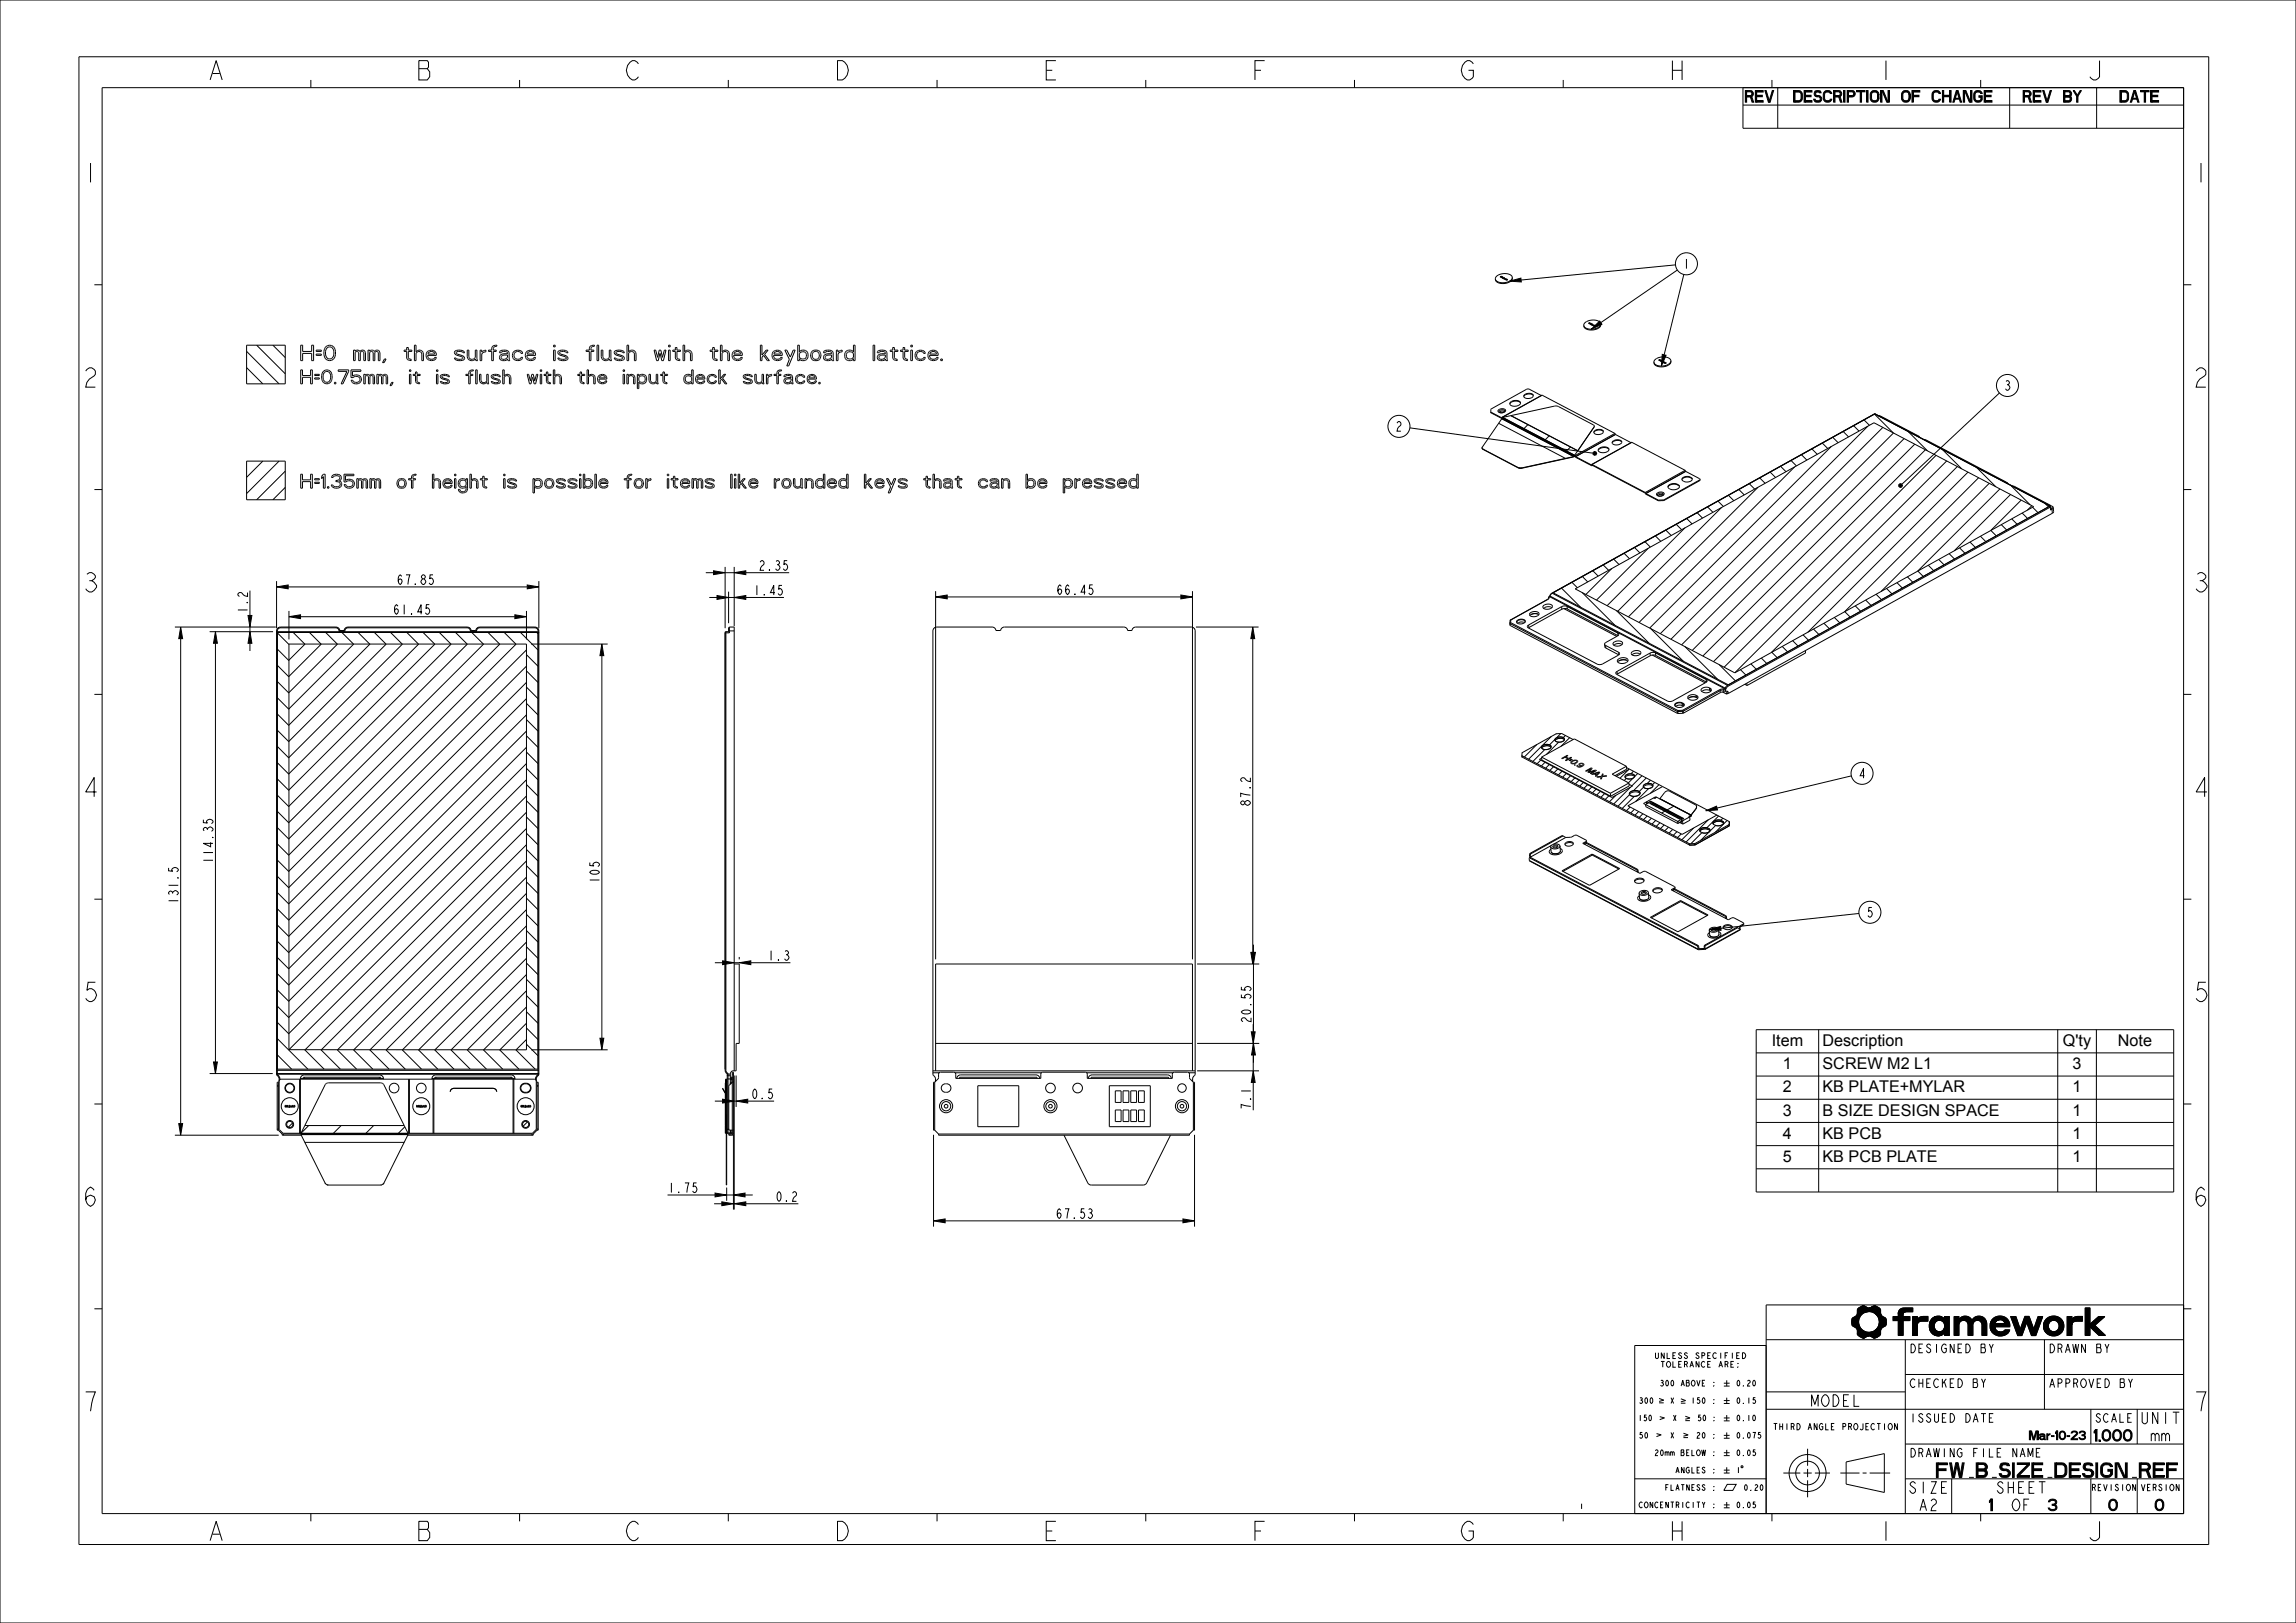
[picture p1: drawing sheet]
<svg xmlns="http://www.w3.org/2000/svg" width="594mm" height="420mm" viewBox="0 0 594 420" stroke-linecap="round" stroke-linejoin="round" font-family="sans-serif">
<defs><g id="words">
<g font-size="6.5">
<text x="53.4" y="20.7">A</text>
<text x="107.4" y="20.7">B</text>
<text x="161.4" y="20.7">C</text>
<text x="215.4" y="20.7">D</text>
<text x="269.4" y="20.7">E</text>
<text x="323.4" y="20.7">F</text>
<text x="377.4" y="20.7">G</text>
<text x="431.4" y="20.7">H</text>
<text x="485.4" y="20.7">I</text>
<text x="539.4" y="20.7">J</text>
<text x="20.9" y="47.2">1</text>
<text x="566.9" y="47.2">1</text>
<text x="20.9" y="100.2">2</text>
<text x="566.9" y="100.2">2</text>
<text x="20.9" y="153.2">3</text>
<text x="566.9" y="153.2">3</text>
<text x="20.9" y="206.2">4</text>
<text x="566.9" y="206.2">4</text>
<text x="20.9" y="259.2">5</text>
<text x="566.9" y="259.2">5</text>
<text x="20.9" y="312.2">6</text>
<text x="566.9" y="312.2">6</text>
<text x="20.9" y="365.2">7</text>
<text x="566.9" y="365.2">7</text>
<text x="53.4" y="398.7">A</text>
<text x="107.4" y="398.7">B</text>
<text x="161.4" y="398.7">C</text>
<text x="215.4" y="398.7">D</text>
<text x="269.4" y="398.7">E</text>
<text x="323.4" y="398.7">F</text>
<text x="377.4" y="398.7">G</text>
<text x="431.4" y="398.7">H</text>
<text x="485.4" y="398.7">I</text>
<text x="539.4" y="398.7">J</text>
</g>
<text font-size="4.9" x="490.8" y="382.3">FW_B_SIZE_DESIGN_REF</text>
<g font-size="4.2">
<text x="458.4" y="270.7">Item</text>
<text x="471.5" y="270.7">Description</text>
<text x="533.7" y="270.7">Q'ty</text>
<text x="547.9" y="270.7">Note</text>
<text x="461.3" y="276.7">1</text>
<text x="471.5" y="276.7">SCREW M2 L1</text>
<text x="536.2" y="276.7">3</text>
<text x="461.3" y="282.7">2</text>
<text x="471.5" y="282.7">KB PLATE+MYLAR</text>
<text x="536.2" y="282.7">1</text>
<text x="461.3" y="288.7">3</text>
<text x="471.5" y="288.7">B SIZE DESIGN SPACE</text>
<text x="536.2" y="288.7">1</text>
<text x="461.3" y="294.7">4</text>
<text x="471.5" y="294.7">KB PCB</text>
<text x="536.2" y="294.7">1</text>
<text x="461.3" y="300.7">5</text>
<text x="471.5" y="300.7">KB PCB PLATE</text>
<text x="536.2" y="300.7">1</text>
</g>
<g font-size="3.9">
<text x="451.5" y="26.4">REV</text>
<text x="462.3" y="26.4">DESCRIPTION OF CHANGE</text>
<text x="523.3" y="26.4">REV BY</text>
<text x="548.4" y="26.4">DATE</text>
<text x="468.3" y="363.9">MODEL</text>
<text x="553.7" y="368.4">UNIT</text>
<text x="539.6" y="372.9">1.000 mm</text>
<text x="493.7" y="386.4">SIZE</text>
<text x="516.3" y="386.4">SHEET</text>
<text x="496.3" y="390.9">A2</text>
<text x="513" y="390.9">1</text>
<text x="520.3" y="390.9">OF</text>
<text x="529.9" y="390.9">3</text>
<text x="545.5" y="390.9">0</text>
<text x="557.5" y="390.9">0</text>
</g>
<g font-size="3.3">
<text x="435.3" y="69.5">1</text>
<text x="518.4" y="101">3</text>
<text x="360.9" y="111.6">2</text>
<text x="196.2" y="147.6">2.35</text>
<text x="102.5" y="151.3">67.85</text>
<text x="194.8" y="154">1.45</text>
<text x="273.2" y="153.9">66.45</text>
<text x="64" y="158.8" transform="rotate(-90 64 158.8)">1.2</text>
<text x="101.6" y="159">61.45</text>
<text x="480.7" y="201.4">4</text>
<text x="323.5" y="208.8" transform="rotate(-90 323.5 208.8)">87.2</text>
<text x="55.1" y="223.6" transform="rotate(-90 55.1 223.6)">114.35</text>
<text x="155.1" y="228.7" transform="rotate(-90 155.1 228.7)">105</text>
<text x="46.1" y="234.1" transform="rotate(-90 46.1 234.1)">131.5</text>
<text x="482.8" y="237.3">5</text>
<text x="198.5" y="248.5">1.3</text>
<text x="323.7" y="264.9" transform="rotate(-90 323.7 264.9)">20.55</text>
<text x="194.3" y="284.3">0.5</text>
<text x="323.6" y="287.3" transform="rotate(-90 323.6 287.3)">7.1</text>
<text x="172.7" y="308.6">1.75</text>
<text x="200.6" y="310.9">0.2</text>
<text x="273" y="315.3">67.53</text>
</g>
<g font-size="2.9">
<text x="493.9" y="350.1">DESIGNED BY</text>
<text x="529.9" y="350.1">DRAWN BY</text>
<text x="493.9" y="359.1">CHECKED BY</text>
<text x="529.9" y="359.1">APPROVED BY</text>
<text x="493.9" y="368.1">ISSUED DATE</text>
<text x="542" y="368.1">SCALE</text>
<text x="493.9" y="377.1">DRAWING FILE NAME</text>
<text x="520.2" y="372.6">Mar-10-23</text>
</g>
<g font-size="2.1">
<text x="459" y="370">THIRD ANGLE PROJECTION</text>
<text x="541.1" y="385.8">REVISION</text>
<text x="553.9" y="385.8">VERSION</text>
</g>
<g font-size="2">
<text x="428.2" y="351.6">UNLESS</text>
<text x="429.7" y="353.8">TOLERANCE</text>
<text x="438.5" y="351.6">SPECIFIED</text>
<text x="444.3" y="353.8">ARE:</text>
<text x="429.6" y="358.7">300 ABOVE :</text>
<text x="449" y="358.7">0.20</text>
<text x="424.4" y="363.2">300</text>
<text x="432.3" y="363.2">X</text>
<text x="437.5" y="363.2">150 :</text>
<text x="449" y="363.2">0.15</text>
<text x="424.2" y="367.7">150</text>
<text x="432.9" y="367.7">X</text>
<text x="439.1" y="367.7">50 :</text>
<text x="449" y="367.7">0.10</text>
<text x="424.4" y="372.2">50</text>
<text x="428.3" y="376.7">20mm BELOW :</text>
<text x="432.3" y="372.2">X</text>
<text x="438.9" y="372.2">20 :</text>
<text x="449" y="372.2">0.075</text>
<text x="449" y="376.7">0.05</text>
<text x="433.6" y="381.2">ANGLES :</text>
<text x="449" y="381.2">1</text>
<text x="431" y="385.7">FLATNESS :</text>
<text x="451" y="385.7">0.20</text>
<text x="424.4" y="390.2">CONCENTRICITY :</text>
<text x="449" y="390.2">0.05</text>
</g>
</g></defs>
<g fill="#000">
<path d="M390.5 72.8l3-.8 .1 1zM411.7 85.2l2.2-2.1 .5 .8zM430 91.7l1 .2-1.2 2.8zM412.1 117.1l.4-.3 .4 .1 .2 .4-.2 .4-.4 .1-.4-.2zM491.2 125.4l.4-.2 .4 .1 .2 .4-.2 .3-.4 .1-.4-.2zM71.6 151.9l3-.5v1zM74.8 159.6l3-.5v1zM133.2 159.1l3 .5-3 .5zM136.4 151.4l3 .5-3 .5zM184.6 147.7l3 .5-3 .5zM185.5 154.1l3 .5-3 .5zM189.9 148.2l3-.5v1z"/>
<path d="M189.9 154.6l3-.5v1zM242.1 154.5l3-.5v1zM305.5 154l3 .5-3 .5zM46.7 162.3l.5 3h-1zM55.7 163.5l.5 3h-1zM64.2 159.3h1l-.5 3zM64.7 163.5l.5 3h-1zM155.7 166.7l.5 3h-1zM324.1 162.3l.5 3h-1zM441.3 209.8l2.8-1.2 .2 1zM186.9 248.6l3 .5-3 .5zM191.2 249.1l3-.5v1z"/>
<path d="M323.6 246.5h1l-.5 3zM323.8 246.5h1l-.5 3zM442.2 240.6l3-.9 .1 1zM55.2 274.8h1l-.5 3zM155.2 268.7h1l-.5 3zM324.2 277.1l.5 3h-1zM323.7 267h1l-.5 3zM324.3 270l.5 3h-1zM46.2 290.8h1l-.5 3zM186.9 284.4l3 .5-3 .5zM190.4 284.9l3-.5v1zM185 308.7l3 .5-3 .5z"/>
<path d="M186.7 311l3 .5-3 .5zM189.7 309.2l3-.5v1zM189.9 311.5l3-.5v1zM241.5 315.9l3-.5v1zM306 315.4l3 .5-3 .5zM481.8 338l.5-.1zM480.5 339.8l2.6-.4-1 .4-.9 1-1.8 .2 .9-.5zM481 338.4l.8-.4 .5-.1 .7 .4zM480.9 338.5l2.3-.1zM480.7 338.7l.2-.2 2.3-.1 3 .1 .3 .5-6 .8zM483.1 339.4l3.4-.4v.8l-1.4 .1-1-.4zM484 338.3l.8-.4 .5 .1z"/>
<path d="M483.5 338.5l1.8-.5 .9 .5zM485.1 339.9l1.4 .1zM491.1 340l1.3-.1-1.3 .8zM491.1 339.9l1.4-.2-.1 .2zM491.1 339.7l1.5-.1zM491.5 338.9l1-.4h2.4v1h-3.7zM491.1 339.6l1.6-.1zM491.2 339.5h1.9zM479.2 343l1.8-.1 .1 .3-1.1 .3zM479.3 341.1l1.9-.3-.4 1.1 .2 1-1.8 .1-.1-1zM480 343.5l1.1-.3 .4 .7 .7 .5-1.7 .8v-1.1zM481.9 346.3l.5-.1z"/>
<path d="M481.1 345.9l2-.1-.7 .4-.5 .1zM481 345.8l2.5-.1zM480.5 345.2l1.7-.8 .9 .3 3.4 .5-.3 .5-5.2 .1zM483.7 345.7h2.5l-1.5 .5zM484.7 346.2l1.2-.3-.8 .4zM483.9 344.7l1.1-.4h1.5v.9zM485 344.3l1.6-.2zM485.3 340.1h1.3zM485.1 344.2l1.5-.2zM485.4 340.2h1.2l-1.1 .1zM485.3 344.1l1.4-.2zM485.5 340.3l1.1-.1 .1 .2-1 .1z"/>
<path d="M485.5 343.9l1.3-.2-.1 .2-1.3 .1zM485.7 340.5l1-.1 .1 .1-1 .1zM485.7 343.7l1.3-.1-.2 .1-1.3 .2zM485.8 340.6l1-.1 .9 .5-1.7 .1zM486 343.2l1.7-.1a2.73 2.73 0 0 1-2 .6zM486 341.1h1.8l-1.7 .2zM486 343l1.9-.1-.1 .2-1.8 .1zM486.1 341.3l1.7-.2 .1 .2-1.8 .2zM486.1 342.9l1.8-.1-1.9 .2zM486.1 341.5l1.8-.2v.2l-1.7 .2zM486.1 342.7l1.9-.1-.1 .2-1.8 .1zM486.2 341.7l1.7-.2 .1 .2-1.8 .2z"/>
<path d="M486.2 342.5l1.8-.2v.3l-1.9 .1zM486.2 341.9l1.8-.2v.4l-1.8 .2zM486.2 342.3l1.8-.2v.2l-1.8 .2zM489.8 340.7h1.3l1.3-.7v.7l-2.6 1zM489.8 341.7l2.6-1h1.7v1h-1.7v3.9h-1.3v-3.9zM496.1 342.5l-.1 3.1h-1.2zM494.8 340.7h1.2v.8a1.58 1.58 0 0 1 1.6-.8h1.2v1.2h-1.3a1.27 1.27 0 0 0-1.4 .6l-1.3 3.1zM499.6 341.5l2.2 .2-2.4 .1zM499.1 343.4l1.3-.3v.3l-1.2 .2zM499.1 342.9l1.3-.1v.3l-1.3 .3zM499.2 343.6l1.2-.2v.2l-1.2 .2zM499.2 342.7l1.3-.1-.1 .2-1.3 .1z"/>
<path d="M499.2 343.8l1.2-.2 .1 .2-1.3 .1zM499.2 342.5l1.4-.1-.1 .2-1.3 .1zM499.2 343.9l1.3-.1 .1 .2-1.3 .1zM499.2 342.3l1.5-.1-.1 .2-1.4 .1zM499.3 344.1l1.3-.1 .1 .1-1.3 .2zM499.3 342.2l1.5-.1-.1 .1-1.5 .1zM499.4 342l1.6-.1-.2 .2-1.5 .1zM499.4 344.3l1.3-.2 .3 .3-1.6 .1zM499.4 344.5h1.7l-1.6 .1zM499.4 341.8l2.2-.1-2.2 .3zM500.7 340.7h1.3zM501.2 345.7h.6z"/>
<path d="M499.5 344.6l1.6-.1a1.32 1.32 0 0 0 1.9-.7l.1 1h-3.5zM500.9 345.6h1.2zM500.4 340.8l1.6-.1 .3 .1zM499.9 341.1l.5-.3h1.9l.5 .2zM500.4 345.4h2.1l-.4 .2h-1.2zM500.2 345.4l2.5-.1zM499.8 341.3l3-.3 .1 .2zM499.9 345.1h3l-.2 .2-2.5 .1zM499.8 341.3h3.2l-3.3 .1zM499.8 345l3.2-.1zM499.7 341.4h3.4l-3.5 .1zM499.6 344.8h3.5l-3.3 .2z"/>
<path d="M503.1 340.7h1.2v4.9h-1.2l-.1-1.8a1.6 1.6 0 0 0-.5-1.9l.6-.5zM499.6 341.5l3.5-.1-.6 .5zM505.6 340.7h1.2v4.9h-1.2zM507.9 341.7h3.7a1.18 1.18 0 0 0-1.2 1.3v2.6h-1.2v-2.6a1.15 1.15 0 0 0-1.3-1.3zM507.1 341.1a1.95 1.95 0 0 1 3 .5l-2.4 .1-.5 .3-.3 .4-.1-.9zM510.6 341.1a2.02 2.02 0 0 1 3.3 1l-1.3 .1-.7-.5h-1.7zM512.6 342.2l1.3-.1 .1 3.5h-1.2v-2.7zM514.9 343.7l1.2-.1 .1 .2-1.2 .1zM515 342.3l1.3-.2-.1 .3-1.3 .1zM515 343.9l1.2-.1 .1 .1-1.3 .2zM515 342.1l1.4-.1-1.4 .3zM515 344.1l1.3-.2 .1 .3-1.3 .1z"/>
<path d="M515.1 342l1.4-.2-.1 .2-1.4 .1zM515.1 344.3l1.3-.1 .2 .1-1.4 .2zM515.2 341.8l1.6-.1-1.7 .3zM515.2 344.5l1.4-.2 .2 .2-1.5 .1zM515.3 341.6l2-.1-2.1 .3zM515.3 344.6h1.8l-1.7 .2zM515.5 341.4a2.62 2.62 0 0 1 4.3 .8l-1.2 .1a1.24 1.24 0 0 0-1.3-.8l-2 .1zM515.4 344.8l2.1-.1zM516.9 345.6h1.5zM515.4 344.8l2.4-.1 .9-.5h1.2l-.4 .7-3.8 .1zM514.9 342.5l5 .1 .1 .7h-3.9v.3l-1.2 .1zM515.7 345l3.8-.1-1.1 .7h-1.5z"/>
<path d="M518.6 342.3l1.2-.1 .1 .4-1.2-.1zM520.2 340.7h1.3l1.2 3.3-.7 1.6zM523.9 340.7h1.1l1.2 3.3 2.3-3.3-1.8 4.9h-1.1l-1.3-3.4-1.2 3.4h-1.1zM527.3 340.7h1.2l-2.3 3.3zM528.7 343.3l1.2-.2v.3l-1.2 .2zM528.7 342.9l1.3-.1-.1 .3-1.2 .2zM528.7 343.6l1.2-.2 .1 .2-1.3 .2zM528.7 342.7l1.3-.1v.2l-1.3 .1zM528.7 343.8l1.3-.2 .1 .2-1.3 .1zM528.7 342.5l1.4-.1-.1 .2-1.3 .1zM528.8 343.9l1.3-.1 .1 .2-1.3 .1zM528.8 342.3l1.4-.1-.1 .2-1.4 .1z"/>
<path d="M528.9 344.1l1.3-.1 .1 .1-1.4 .2zM528.9 342.2l1.5-.2-.2 .2-1.4 .1zM528.9 344.3l1.4-.2 .2 .3-1.5 .1zM528.9 342l1.8-.2-1.8 .4zM529 344.5l1.5-.1 .3 .1-1.7 .1zM529 341.8l2.2-.1-2.3 .3zM529.4 341.4a2.69 2.69 0 0 1 4.4 .9l-1.2 .2a1.33 1.33 0 0 0-1.4-.8l-2.2 .1zM529.1 344.6h4.4a2.74 2.74 0 0 1-4.4 0zM532.6 342.5l1.2-.2 .1 1-.2 1-.2 .3h-2.1a1.47 1.47 0 0 0 1.2-2.1zM536.1 342.5l-.1 3.1h-1.2zM534.8 340.7h1.2v.8a1.58 1.58 0 0 1 1.6-.8h1.1v1.2h-1.3a1.27 1.27 0 0 0-1.3 .6l-1.3 3.1zM539.5 338.5h1.2v4.2l2.2-2h1.6l-2.6 2.3 2.8 2.6h-1.7l-2.3-2.2v2.2h-1.2z"/>
</g>
<g fill="none" stroke="#000" stroke-width=".26">
<path d="M0 0h594v420h-594zM20.4 14.7h551v385h-551zM26.4 22.7h538.5v369h-538.5zM80.4 20.7v2M134.4 20.7v2M188.4 20.7v2M242.4 20.7v2M296.4 20.7v2M350.4 20.7v2M404.4 20.7v2M450.9 22.7v10.5h114M450.9 27.2h114"/>
<path d="M458.4 20.7v2M459.9 22.7v10.5M512.4 20.7v2M519.9 22.7v10.5M542.4 22.7v10.5M24.4 73.7h2M390.5 72.8l3-.8 .1 1zM433.5 68.5l-40 4M433.9 69.9l-19.8 13.6M435.6 71l-5.1 20.8M564.9 73.7h2M411.7 85.2l2.2-2.1 .5 .8z"/>
<path d="M430 91.7l1 .2-1.2 2.8zM364.7 110.7l47.4 6.6M412.1 117.1l.4-.3 .4 .1 .2 .4-.2 .4-.4 .1-.4-.2zM486 107.6l.5 .1 9.7 5 .2 .3M496.3 112.8l.3 .3M497.7 113.7l.5 .1 20.8 10.9 .2 .3M517.3 101.7l-25.2 23.6M24.4 126.7h2M491.2 125.4l.4-.2 .4 .1 .2 .4-.2 .3-.4 .1-.4-.2zM519.2 124.8l.2 .3M520.6 125.8l.6 .1 9.6 5 .2 .3-.3 .3M530.4 131.2l.1 .8"/>
<path d="M530.6 131.8l-.1 .2M530.7 131.5l-.1 .1M530.7 131.5l.2 .3M530.9 131.8l-.4 .2M530.9 131.8l.1 1M530.9 131l.3 .3M531 132.8l-83.9 46.7M531.2 131.3l-.3 .5M531.2 131.3l.1 1.2-.3 .3M564.9 126.7h2M64.2 159.3h1l-.5 3zM64.7 152.8v6.5"/>
<path d="M71.6 151.9l3-.5v1zM71.6 150.4v12.2M74.6 151.9h61.8M74.8 159.6l3-.5v1zM74.8 158.1v7.4M77.8 159.6h55.4M133.2 159.1l3 .5-3 .5zM136.2 158.1v7.4M136.4 151.4l3 .5-3 .5zM139.4 150.4v12.2M182.6 148.2h2M183.5 154.6h2"/>
<path d="M184.6 147.7l3 .5-3 .5zM185.5 154.1l3 .5-3 .5zM187.6 146.7v15.9M187.6 148.2h2.3M188.5 153.1v8.2M188.5 154.6h1.4M189.9 148.2l3-.5v1zM189.9 154.6l3-.5v1zM189.9 146.7v15.4M192.9 154.6h9.9M192.9 148.2h11.3M242.1 154.5l3-.5v1z"/>
<path d="M242.1 153v95.3M245.1 154.5h60.4M305.5 154l3 .5-3 .5zM308.5 153v95.3M404.6 157.5l13.7 7.2M24.4 179.7h2M45.2 162.3h26.2M46.7 162.3l.5 3h-1zM46.7 165.3v125.5M54.2 163.5h16.5M55.7 163.5l.5 3h-1zM55.7 166.5v108.3"/>
<path d="M64.7 163.5l.5 3h-1zM64.7 162.3v1.2M64.7 166.5v2M71.6 163.3v.5M71.6 163.3h.2M71.8 163.3v.2M72.6 162.3a1 1 0 0 0-1 1M72.6 162.5a.8 .8 0 0 0-.8 .8M72.6 162.3v.2M72.6 162.5h14.3M72.6 162.3h14.3M86.9 162.3a1 1 0 0 1 1 .9"/>
<path d="M86.9 162.5l.6 .2 .2 .7M86.9 162.3v.2M87.7 163.4h1.5M87.9 163.2l-.2 .2M87.9 163.2h1.1M89 163.2l.2 .2M90 162.3a1 1 0 0 0-1 .9M90 162.5l-.6 .2-.2 .7M90 162.3v.2M90 162.5h30.9M90 162.3h30.9M120.9 162.3a1 1 0 0 1 1 .9"/>
<path d="M120.9 162.5l.6 .2 .2 .7M120.9 162.3v.2M121.7 163.4h1.6M121.9 163.2l-.2 .2M121.9 163.2h1.2M123.1 163.2l.2 .2M124.1 162.3a1 1 0 0 0-1 .9M124.1 162.5l-.6 .2-.2 .7M124.1 162.3v.2M124.1 162.5h14.3M124.1 162.3h14.3M137.4 166.7h19.8"/>
<path d="M138.4 162.3a1 1 0 0 1 1 1M138.4 162.5a.8 .8 0 0 1 .8 .8M138.4 162.3v.2M139.2 163.3v.2M139.2 163.3h.2M139.4 163.3v.5M155.7 166.7l.5 3h-1zM155.7 169.7v99M187.8 163.8h.9M187.8 163.5h.7M188.5 163.3h1.4M188.7 162.3l-.2 .2v1l.2 .3"/>
<path d="M188.7 162.3h1.2v114.8M188.7 162.3v1.5M309.4 162.3h16.2M324.1 162.3l.5 3h-1zM324.1 165.3v81.2M427.5 169.5l13.6 7.2M445.6 179.1l1.1 .5M446.4 179l.3-.2 .4 .2v.5M447.1 179.4l-.4 .2M447.1 179.5l-.4-.3v.4M451.4 177.1l.6 .3M451.9 176.8l.1 .6"/>
<path d="M467.1 168.4v.6l-15.1 8.4M564.9 179.7h2M441.3 209.8l2.8-1.2 .2 1zM479 200.8l-34.8 8.3M24.4 232.7h2M480.9 236.4l-35.7 3.8M564.9 232.7h2M184.9 249.1h2M186.9 248.6l3 .5-3 .5zM189.9 249.5h1.3v20.5h-.8v7.1h-1l-.5 .5v.4M189.9 249.1h1.3M191.2 249.1l3-.5v1z"/>
<path d="M191.2 247.6v.7M194.2 249.1h10.3M309.7 249.5h16.1M323.6 246.5h1l-.5 3zM323.8 246.5h1l-.5 3zM324.3 244.5v2M324.3 249.5v20.5M442.2 240.6l3-.9 .1 1zM54.2 277.8h16.4M55.2 274.8h1l-.5 3zM137.4 271.7h19.8M155.2 268.7h1l-.5 3z"/>
<path d="M189.9 278.3v34.7M190.4 278.3v8.1M241.4 278v-114.7a1 1 0 0 1 1-1h14.3a1 1 0 0 1 1 .9h1.2a1 1 0 0 1 1-.9h30.8a1 1 0 0 1 1 .9h1.1a1 1 0 0 1 1-.9h14.4a1 1 0 0 1 1 1v114.7M241.4 277.6h1.6M241.4 277.1h67.8M242.1 277.1v-27.6h66.4v27.6M242.1 270h66.4M247.1 277.6h22.3M281.1 277.6h22.3M307.6 277.6h1.6M309.7 277.1h16M309.7 270h16.1"/>
<path d="M323.7 267h1l-.5 3zM324.2 277.1l.5 3h-1zM324.2 265v2M324.2 270v7.1M324.3 270l.5 3h-1zM324.3 273v2M454.3 266.5h108.1v42h-108.1zM454.3 272.5h108.1M454.3 278.5h108.1M470.5 266.5v42M532.4 266.5v42M542.4 266.5v42"/>
<path d="M24.4 285.7h2M45.2 293.8h26.9M46.2 290.8h1l-.5 3zM184.9 284.9h2M186.9 284.4l3 .5-3 .5zM189.7 293.7v19.3M189.9 284.9h.5M190.4 284.9l3-.5v1zM193.4 284.9h6.9M241.5 293.7v23.7M309 293.7v23.7M324.2 280.1v7.2"/>
<path d="M454.3 284.5h108.1M454.3 290.5h108.1M454.3 296.5h108.1M564.9 285.7h2M172.7 309.2h12.3M184.7 311.5h2M185 308.7l3 .5-3 .5zM186.7 311l3 .5-3 .5zM188 309.2h1.7M188 307.3v3.4M189.7 309.2l3-.5v1zM189.7 311.5h.2"/>
<path d="M189.9 311.5l3-.5v1zM192.7 309.2h2M192.9 311.5h13.7M241.5 315.9l3-.5v1zM244.5 315.9h61.5M306 315.4l3 .5-3 .5zM454.3 302.5h108.1M24.4 338.7h2M480.5 339.8l2.6-.4-1 .4-.9 1-1.8 .2 .9-.5zM480.7 338.7l.9-.6 .7-.2a1.61 1.61 0 0 0 2.4 .1l.4-.1 .7 .3 .7 .8a1.61 1.61 0 0 0 1.2 2l.2 .4 .1 .7-.3 1a1.61 1.61 0 0 0-1.2 2.1 2.16 2.16 0 0 1-1.4 1.1l-.4-.1a1.61 1.61 0 0 0-2.3 0l-.5 .1a2.15 2.15 0 0 1-1.4-1.1 1.61 1.61 0 0 0-1.2-2.1l-.2-.3v-.7v-.7l.2-.4a1.61 1.61 0 0 0 1.2-2zM480.7 338.7l.2-.2 2.3-.1 3 .1 .3 .5-6 .8zM480.9 338.5l2.3-.1z"/>
<path d="M481 338.4l.8-.4 .5-.1 .7 .4zM481.8 338l.5-.1zM483.1 339.4l3.4-.4v.8l-1.4 .1-1-.4zM483.5 338.5l1.8-.5 .9 .5zM484 338.3l.8-.4 .5 .1zM485.1 339.9l1.4 .1zM491.1 340l1.3-.1-1.3 .8zM491.1 339.9l1.4-.2-.1 .2zM491.1 339.7l1.5-.1zM491.1 339.6l1.6-.1zM491.2 339.5h1.9zM491.5 338.9l.9-.4h2.5v1h-2l-.5 .4v.8h1.7v1h-1.7v3.9h-1.3v-3.9h-1.3v-1h1.3l.1-1.1z"/>
<path d="M491.5 338.9l1-.4h2.4v1h-3.7zM539.5 338.5h1.2v4.2l2.2-2h1.6l-2.6 2.3 2.8 2.6h-1.7l-2.3-2.2v2.2h-1.2zM564.9 338.7h2M564.9 337.7h-108v54M446 357.9h1.5M446 358.7h1.5M446.7 357.2v1.5M456.9 346.7h108M456.9 348.2h-34v43.5M479.2 343l1.8-.1 .1 .3-1.1 .3zM479.3 341.1l1.9-.3-.4 1.1 .2 1-1.8 .1-.1-1zM480 343.5l1.1-.3 .4 .7 .7 .5-1.7 .8v-1.1z"/>
<path d="M480.5 345.2l1.7-.8 .9 .3 3.4 .5-.3 .5-5.2 .1zM481 345.8l2.5-.1zM481.1 345.9l2-.1-.7 .4-.5 .1zM481.9 346.3l.5-.1zM483.7 345.7h2.5l-1.5 .5zM483.9 344.7l1.1-.4h1.5v.9zM484.7 346.2l1.2-.3-.8 .4zM485 344.3l1.6-.2zM485.1 344.2l1.5-.2zM485.3 340.1h1.3zM485.3 344.1l1.4-.2zM485.4 340.2h1.2l-1.1 .1z"/>
<path d="M485.5 340.3l1.1-.1 .1 .2-1 .1zM485.5 343.9l1.3-.2-.1 .2-1.3 .1zM485.7 340.5l1-.1 .1 .1-1 .1zM485.7 343.7l1.3-.1-.2 .1-1.3 .2zM485.8 340.6l1-.1 .9 .5-1.7 .1zM486 343.2l1.7-.1a2.73 2.73 0 0 1-2 .6zM486 341.1h1.8l-1.7 .2zM486 343l1.9-.1-.1 .2-1.8 .1zM486.1 341.3l1.7-.2 .1 .2-1.8 .2zM486.1 342.9l1.8-.1-1.9 .2zM486.1 341.5l1.8-.2v.2l-1.7 .2zM486.1 342.7l1.9-.1-.1 .2-1.8 .1z"/>
<path d="M486.2 341.7l1.7-.2 .1 .2-1.8 .2zM486.2 342.5l1.8-.2v.3l-1.9 .1zM486.2 341.9l1.8-.2v.4l-1.8 .2zM486.2 342.3l1.8-.2v.2l-1.8 .2zM489.8 340.7h1.3l1.3-.7v.7l-2.6 1zM489.8 341.7l2.6-1h1.7v1h-1.7v3.9h-1.3v-3.9zM492.9 355.7h72M492.9 346.7v45M494.8 340.7h1.2v.8a1.58 1.58 0 0 1 1.6-.8h1.2v1.2h-1.3a1.27 1.27 0 0 0-1.4 .6l-1.3 3.1zM494.8 340.7h1.2v.8l.9-.7 1.9-.1v1.2h-1.9l-.7 .5-.2 3.2h-1.2zM496.1 342.5l-.1 3.1h-1.2zM499.1 342.9l1.3-.1v.3l-1.3 .3z"/>
<path d="M499.1 343.4l1.3-.3v.3l-1.2 .2zM499.2 342.7l1.3-.1-.1 .2-1.3 .1zM499.2 343.6l1.2-.2v.2l-1.2 .2zM499.2 342.5l1.4-.1-.1 .2-1.3 .1zM499.2 343.8l1.2-.2 .1 .2-1.3 .1zM499.2 343.9l1.3-.1 .1 .2-1.3 .1zM499.2 342.3l1.5-.1-.1 .2-1.4 .1zM499.3 344.1l1.3-.1 .1 .1-1.3 .2zM499.3 342.2l1.5-.1-.1 .1-1.5 .1zM499.4 344.3l1.3-.2 .3 .3-1.6 .1zM499.4 342l1.6-.1-.2 .2-1.5 .1zM499.4 344.5h1.7l-1.6 .1z"/>
<path d="M499.4 341.8l2.2-.1-2.2 .3zM499.5 344.6l1.6-.1a1.32 1.32 0 0 0 1.9-.7l.1 1h-3.5zM499.6 344.8h3.5l-3.3 .2zM499.6 341.5l3.5-.1-.6 .5zM499.6 341.5l2.2 .2-2.4 .1zM499.7 341.4h3.4l-3.5 .1zM499.8 345l3.2-.1zM499.8 341.3l3-.3 .1 .2zM499.8 341.3h3.2l-3.3 .1zM499.8 341.3l.8-.6 1-.1 .8 .2 .7 .6v-.7h1.2v4.9h-1.2v-.8l-.6 .6-.9 .3-.9-.1-.8-.5-.6-.9-.2-1.1 .2-1zM499.9 345.1h3l-.2 .2-2.5 .1zM499.9 341.1l.5-.3h1.9l.5 .2z"/>
<path d="M500.2 345.4l2.5-.1zM500.4 345.4h2.1l-.4 .2h-1.2zM500.4 340.8l1.6-.1 .3 .1zM500.7 340.7h1.3zM500.9 345.6h1.2zM501.2 345.7h.6zM503.1 340.7h1.2v4.9h-1.2l-.1-1.8a1.6 1.6 0 0 0-.5-1.9l.6-.5zM505.6 340.7h1.2v4.9h-1.2zM505.6 340.7h1.2v.8l.9-.8 1.2-.1 .7 .4 .6 .7 .5-.7 .7-.3 .9-.1 .7 .3 .6 .5 .3 .8 .1 3.4h-1.2l-.1-3.1-.4-.6-.7-.2-.7 .2-.4 .6-.1 3.1h-1.2l-.1-3.1-.4-.6-.7-.2-.7 .2-.4 .6-.1 3.1h-1.2zM507.1 341.1a1.95 1.95 0 0 1 3 .5l-2.4 .1-.5 .3-.3 .4-.1-.9zM507.9 341.7h3.7a1.18 1.18 0 0 0-1.2 1.3v2.6h-1.2v-2.6a1.15 1.15 0 0 0-1.3-1.3zM510.6 341.1a2.02 2.02 0 0 1 3.3 1l-1.3 .1-.7-.5h-1.7z"/>
<path d="M512.6 342.2l1.3-.1 .1 3.5h-1.2v-2.7zM514.9 342.5l5 .1 .1 .7h-3.9v.3l-1.2 .1zM514.9 343.7l1.2-.1 .1 .2-1.2 .1zM515 342.3l1.3-.2-.1 .3-1.3 .1zM515 343.9l1.2-.1 .1 .1-1.3 .2zM515 342.1l1.4-.1-1.4 .3zM515 344.1l1.3-.2 .1 .3-1.3 .1zM515.1 342l1.4-.2-.1 .2-1.4 .1zM515.1 344.3l1.3-.1 .2 .1-1.4 .2zM515.2 341.8l1.6-.1-1.7 .3zM515.2 344.5l1.4-.2 .2 .2-1.5 .1zM515.3 341.6l2-.1-2.1 .3z"/>
<path d="M515.3 344.6h1.8l-1.7 .2zM515.4 344.8l2.4-.1 .9-.5h1.2l-.4 .7-3.8 .1zM515.4 344.8l2.1-.1zM515.5 341.4a2.62 2.62 0 0 1 4.3 .8l-1.2 .1a1.24 1.24 0 0 0-1.3-.8l-2 .1zM515.7 345l3.8-.1-1.1 .7h-1.5zM516.5 341.9l.6-.3h.7l.6 .3 .3 .6h-2.6zM516.9 345.6h1.5zM518.6 342.3l1.2-.1 .1 .4-1.2-.1zM520 343.2l-.2-1-.5-.9-.8-.5-1-.2-1.1 .1-.8 .6-.5 .8-.2 .9 .1 1 .5 .9 .8 .6 1 .2 1.7-.4 .6-.5 .3-.6h-1.2l-.6 .4h-.9l-.8-.4-.3-.9h3.9M520.2 340.7h1.3l1.2 3.3-.7 1.6zM520.2 340.7h1.3l1.2 3.3 1.2-3.3h1.1l1.2 3.3 1.1-3.3h1.2l-1.8 4.9h-1.1l-1.3-3.4-1.2 3.4h-1.1zM523.9 340.7h1.1l1.2 3.3 2.3-3.3-1.8 4.9h-1.1l-1.3-3.4-1.2 3.4h-1.1z"/>
<path d="M527.3 340.7h1.2l-2.3 3.3zM528.7 342.9l1.3-.1-.1 .3-1.2 .2zM528.7 343.3l1.2-.2v.3l-1.2 .2zM528.7 342.7l1.3-.1v.2l-1.3 .1zM528.7 343.6l1.2-.2 .1 .2-1.3 .2zM528.7 342.5l1.4-.1-.1 .2-1.3 .1zM528.7 343.8l1.3-.2 .1 .2-1.3 .1zM528.8 342.3l1.4-.1-.1 .2-1.4 .1zM528.8 343.9l1.3-.1 .1 .2-1.3 .1zM528.9 342.2l1.5-.2-.2 .2-1.4 .1zM528.9 344.1l1.3-.1 .1 .1-1.4 .2zM528.9 346.7v18"/>
<path d="M528.9 342l1.8-.2-1.8 .4zM528.9 344.3l1.4-.2 .2 .3-1.5 .1zM529 341.8l2.2-.1-2.3 .3zM529 344.5l1.5-.1 .3 .1-1.7 .1zM529.1 344.6h4.4a2.74 2.74 0 0 1-4.4 0zM529.4 341.4a2.69 2.69 0 0 1 4.4 .9l-1.2 .2a1.33 1.33 0 0 0-1.4-.8l-2.2 .1zM532.6 342.5l1.2-.2 .1 1-.2 1-.2 .3h-2.1a1.47 1.47 0 0 0 1.2-2.1zM534.8 340.7h1.2v.8a1.58 1.58 0 0 1 1.6-.8h1.1v1.2h-1.3a1.27 1.27 0 0 0-1.3 .6l-1.3 3.1zM534.8 340.7h1.2v.8l.9-.7 1.8-.1v1.2h-1.8l-.7 .5-.2 3.2h-1.2zM536.1 342.5l-.1 3.1h-1.2zM428.6 371l1.2 .3-1.3 .5M429.2 363h1.2"/>
<path d="M429.2 361.9l1.3 .4M429.4 366.6l1.2 .3-1.2 .5M430.4 362.3l-1.2 .4M434.9 363.1h1.1M434.9 362l1.2 .4M435.5 372h1.2M435.5 370.9l1.3 .4M436 367.6h1.2M436 366.5l1.2 .5-1.2 .3M436.1 362.4l-1.2 .4M436.7 371.3l-1.2 .4M446 362.4h1.5"/>
<path d="M446 363.2h1.5M446 366.9h1.5M446 367.7h1.5M446 371.4h1.5M446 372.2h1.5M446 375.9h1.5M446 376.7h1.5M446.7 361.7v1.5M446.7 366.2v1.5M446.7 370.7v1.5M446.7 375.2v1.5M446.7 379.7v1.5"/>
<path d="M450.5 379.3l.4 .1-.1 .4-.4-.1zM456.9 360.2h36M456.9 364.7h108M467.6 374.9v4.4M477.6 378.3l9.9-2.1v10l-9.9-2.1zM492.9 373.7h72M540.9 364.7v9M552.9 364.7v9M80.4 391.7v2M134.4 391.7v2M188.4 391.7v2M242.4 391.7v2"/>
<path d="M296.4 391.7v2M350.4 391.7v2M404.4 391.7v2M409.2 389.1v1.4M422.9 382.7h34M446 380.4h1.5M446 381.2h1.5M446 389.4h1.5M446 390.2h1.5M446.7 388.7v1.5M446.8 384.1h2.4l-.9 1.6h-2.3zM458.4 391.7v2"/>
<path d="M461.4 381.2h4.4M466.6 381.2h2.1M467.6 380.1v2.2M467.6 383.1v4.4M469.5 381.2h3.9M476.1 381.2h5M481.9 381.2h1M483.7 381.2h5.3M492.9 382.7h72M504.9 382.7v9M512.4 391.7v2M540.9 382.7v9"/>
<path d="M552.9 382.7v9"/>
<circle cx="436.3" cy="68.3" r="2.85"/>
<circle cx="519.4" cy="99.8" r="2.85"/>
<circle cx="361.9" cy="110.3" r="2.85"/>
<circle cx="481.7" cy="200.1" r="2.85"/>
<circle cx="483.8" cy="236.1" r="2.85"/>
<circle cx="483.5" cy="342.1" r="2.68"/>
<circle cx="501.7" cy="343.2" r="1.43"/>
<circle cx="531.3" cy="343.2" r="2.62"/>
<circle cx="531.3" cy="343.2" r="1.44"/>
<circle cx="467.6" cy="381.2" r="4.8"/>
<circle cx="467.6" cy="381.2" r="3.1"/>
</g>
<!-- layer: 5_CURVES -->
<g fill="none" stroke="#000" stroke-width=".26">
<path d="M63.8 89.3h10v10h-10zM63.8 95.1l4.2 4.2M63.8 90.9l8.4 8.4M66.4 89.3l7.4 7.4M70.6 89.3l3.2 3.2M77.8 89.3h.5v1.6h2.3v-1.6h.5v4h-.5v-1.8h-2.3v1.8h-.5zM77.8 95.7h.4v1.5h2.2v-1.5h.4v3.6h-.4v-1.7h-2.2v1.7h-.4zM81.4 96.9h1.2v.3h-1.2zM81.4 97.8h1.2v.3h-1.2zM81.8 90.6h1.3v.3h-1.3zM81.8 91.6h1.3v.4h-1.3zM83.7 96a1.48 1.48 0 0 1 1.8 .1 1.48 1.48 0 0 1 .4 1.8 1.36 1.36 0 0 1-1.3 1.4 1.36 1.36 0 0 1-1.4-1.4l.1-1.1z"/>
<path d="M84 96.3a.97 .97 0 0 1 1.1-.1 .97 .97 0 0 1 .4 1.1 1.15 1.15 0 0 1-.1 1.2 1.15 1.15 0 0 1-1.2 .4 1.84 1.84 0 0 1-.2-2.6zM84.4 89.7a1.5 1.5 0 0 1 1.6-.2 1.5 1.5 0 0 1 .8 1.4 1.66 1.66 0 0 1-.5 2 1.66 1.66 0 0 1-1.9 .1 2.56 2.56 0 0 1 0-3.3zM84.6 90a1.08 1.08 0 0 1 1.3-.1 1.08 1.08 0 0 1 .5 1.1 1.45 1.45 0 0 1-1.1 1.9 1.63 1.63 0 0 1-1-2.4zM86.5 98.9h.4v.4h-.4zM87.5 95.7h2.7v.4l-1.5 3.2h-.4l1.5-3.2h-2.3zM90.8 95.7h2.6v.4h-2.2v1.2a1.29 1.29 0 0 1 1.8-.1 1.29 1.29 0 0 1 .1 1.8 1.5 1.5 0 0 1-2.3-.6h.5a.92 .92 0 0 0 1.2 .6 .92 .92 0 0 0 .4-1.4l-.2-.1a1.26 1.26 0 0 0-1.4 .2h-.5zM91.5 90.6h.4v.3l.1-.2a.82 .82 0 0 1 1.1 .2 .78 .78 0 0 1 1.3 0l.1 .4v2h-.4v-2l-.3-.4-.4 .1-.2 .3v2h-.4v-2l-.3-.4-.6 .3v2.1h-.4zM94.1 96.9h.4v.2l.1-.2a.74 .74 0 0 1 1 .3 .71 .71 0 0 1 1.1-.1l.2 2.2h-.4v-1.8l-.3-.3-.5 .3v1.8h-.4v-1.8l-.3-.3-.5 .2v1.9h-.4zM95.2 90.6h.4v.3l.2-.2a.82 .82 0 0 1 1.1 .2 .78 .78 0 0 1 1.2 0l.2 .4v2h-.4v-2l-.4-.4-.4 .1-.1 .3v2h-.5v-2l-.3-.4-.6 .3v2.1h-.4zM97.5 96.9h.4v.2l.1-.2a.74 .74 0 0 1 1 .3 .71 .71 0 0 1 1.1-.1l.2 2.2h-.4v-1.8l-.3-.3-.5 .3v1.8h-.4v-1.8l-.3-.3-.5 .2v1.9h-.4zM99.5 92.9h.4l-.5 .9h-.4zM101.3 98.9h.4l-.4 .9h-.4z"/>
<path d="M105.2 89.9h.4v.7h.9v.3h-.9v1.6l.4 .4 .4 .1v.3a1.1 1.1 0 0 1-1.2-.7v-1.7h-.7v-.3h.7zM105.9 95.7h.4v.4h-.4zM105.9 96.9h.4v2.4h-.4zM107.2 89.3h.4v1.7a1.05 1.05 0 0 1 1.2-.4 1.05 1.05 0 0 1 .7 1v1.7h-.4v-1.7a.8 .8 0 0 0-.6-.7 .8 .8 0 0 0-.9 .5v1.9h-.4zM107.5 96.3h.4v.6h.8v.3h-.8v1.4l.3 .3 .4 .1v.3a.99 .99 0 0 1-1.1-.6v-1.5h-.6v-.3h.6zM110.6 90.9a1.32 1.32 0 0 1 1.5-.2 1.32 1.32 0 0 1 .8 1.3h-2.3a.97 .97 0 0 0 .7 1 .97 .97 0 0 0 1.2-.5h.4a1.39 1.39 0 0 1-2.1 .6 1.39 1.39 0 0 1-.2-2.2zM111 91.1a.98 .98 0 0 1 1.5 .4v.1h-1.8zM112.9 95.7h.4v.4h-.4zM112.9 96.9h.4v2.4h-.4zM114 97.1l1.3-.2a.99 .99 0 0 1 1 .6h-.4a1.24 1.24 0 0 0-1.6 0l.3 .3 1.3 .4 .4 .7a1.6 1.6 0 0 1-2.4-.2h.4a1.24 1.24 0 0 0 1.6 0l-.3-.3-1.6-.6-.1-.3zM117.7 90.9l1.3-.3a1.1 1.1 0 0 1 1.2 .7h-.4a1.37 1.37 0 0 0-1.8 0l.3 .3 1.4 .5 .3 .2 .2 .5a1.77 1.77 0 0 1-2.7-.2h.5a1.37 1.37 0 0 0 1.8 0l-.3-.3-1.8-.7-.2-.3zM120.5 96.9h.8a.94 .94 0 0 1 1.2-1.2v.2l-.6 .2-.3 .4v.4h.7v.3h-.7v2.1h-.3v-2.1h-.8z"/>
<path d="M120.9 90.6h.4v1.7a.87 .87 0 0 0 .8 .7 .87 .87 0 0 0 .9-.5v-1.9h.4v2.2l.1 .5h-.4l-.1-.4a1.18 1.18 0 0 1-1.3 .4 1.18 1.18 0 0 1-.8-1zM123.1 95.7h.3v3.6h-.3zM124.1 96.9h.3v1.5a.78 .78 0 0 0 .7 .7 .78 .78 0 0 0 .8-.5v-1.7h.4l.2 2.4h-.4l-.2-.4a1.06 1.06 0 0 1-1.1 .4 1.06 1.06 0 0 1-.7-.9zM124.2 90.6h.4v.5l.4-.3 .7-.2v.4l-.8 .3-.3 .3v1.7h-.4zM126.4 90.6h.8a1.04 1.04 0 0 1 1.3-1.3v.3l-.6 .2-.3 .4v.4h.8v.3h-.8v2.4h-.4v-2.4h-.8zM127.2 97.1l1.2-.2a.99 .99 0 0 1 1.1 .6h-.4a1.24 1.24 0 0 0-1.7 0l.3 .3 1.3 .4 .5 .7a1.6 1.6 0 0 1-2.4-.2h.3a1.24 1.24 0 0 0 1.7 0l-.3-.3-1.6-.6-.1-.3zM129.5 90.8l.7-.2a1.16 1.16 0 0 1 1.5 .7l.2 2h-.4l-.2-.4a1.04 1.04 0 0 1-1.5 .4 1.04 1.04 0 0 1-.3-1.5l.9-.3h.9v-.2a1.13 1.13 0 0 0-1.7 0h-.4zM129.9 92.1l1.4-.2a.89 .89 0 0 1-.6 1 .89 .89 0 0 1-1.1-.4zM130.1 95.7h.3v1.6a.95 .95 0 0 1 1.1-.4 .95 .95 0 0 1 .7 .9v1.5h-.4l-.1-1.8-.6-.3-.5 .2-.2 .2v1.7h-.3zM133 90.9l.2-.1a1.33 1.33 0 0 1 2 .7h-.4a.99 .99 0 0 0-1.5-.3 .99 .99 0 0 0 0 1.5 .99 .99 0 0 0 1.5-.2h.4a1.39 1.39 0 0 1-2.1 .6 1.39 1.39 0 0 1-.1-2.2zM136.3 90.9a1.32 1.32 0 0 1 1.5-.2 1.32 1.32 0 0 1 .7 1.3h-2.2a.97 .97 0 0 0 .7 1 .97 .97 0 0 0 1.1-.5h.4a1.39 1.39 0 0 1-2 .6 1.39 1.39 0 0 1-.2-2.2zM136.4 96.9h.4l.4 1.7 .4-1.7h.4l.3 1.7 .5-1.7h.4l-.6 2.4h-.4l-.4-1.7-.4 1.7h-.4z"/>
<path d="M136.7 91.1a.98 .98 0 0 1 1.4 .4v.1h-1.7zM139.8 95.7h.3v.4h-.3zM139.8 96.9h.3v2.4h-.3zM141.3 96.3h.4v.6h.9v.3h-.9v1.4l.3 .3 .4 .1v.3a.99 .99 0 0 1-1.1-.6v-1.5h-.6v-.3h.6zM143.2 95.7h.3v1.6a.95 .95 0 0 1 1.1-.4 .95 .95 0 0 1 .7 .9v1.5h-.4l-.1-1.8-.6-.3-.7 .4v1.7h-.3zM143.2 89.3h.4v.5h-.4zM143.2 90.6h.4v2.7h-.4zM144.5 90.9l1.3-.3a1.1 1.1 0 0 1 1.2 .7h-.5a1.37 1.37 0 0 0-1.8 0l.3 .3 1.5 .5 .3 .2 .2 .5a1.77 1.77 0 0 1-2.7-.2h.4a1.37 1.37 0 0 0 1.8 0l-.3-.3-1.7-.7-.2-.3zM150.1 96.3h.3v.6h.9v.3h-.9v1.4l.3 .3 .4 .1v.3a.99 .99 0 0 1-1-.6v-1.5h-.6v-.3h.6zM151.6 90.6h.9a1.04 1.04 0 0 1 1.3-1.3v.3l-.7 .2-.2 .4v.4h.7v.3h-.7v2.4h-.4v-2.4h-.9zM151.9 95.7h.4v1.6a.95 .95 0 0 1 1-.4 .95 .95 0 0 1 .7 .9v1.5h-.4l-.1-1.8-.6-.3-.5 .2-.1 .2v1.7h-.4zM154.5 89.3h.4v4h-.4z"/>
<path d="M155 97.2a1.19 1.19 0 0 1 1.3-.3 1.19 1.19 0 0 1 .7 1.2h-2a.88 .88 0 0 0 .6 .9 .88 .88 0 0 0 1-.4h.4a1.26 1.26 0 0 1-1.9 .5 1.26 1.26 0 0 1-.1-1.9zM155.3 97.3h.2a.83 .83 0 0 1 1.1 .3v.2h-1.6zM155.5 90.6h.5v1.7a.87 .87 0 0 0 .7 .7 .87 .87 0 0 0 .9-.5v-1.9h.4v2.2l.2 .5h-.4l-.2-.4a1.18 1.18 0 0 1-1.2 .4 1.18 1.18 0 0 1-.9-1zM159 90.9l1.4-.3a1.1 1.1 0 0 1 1.1 .7h-.4a1.37 1.37 0 0 0-1.8 0l.3 .3 1.4 .5 .4 .2 .1 .5a1.77 1.77 0 0 1-2.6-.2h.4a1.37 1.37 0 0 0 1.8 0l-.3-.3-1.8-.7-.1-.3zM161.2 95.7h.4v.4h-.4zM161.2 96.9h.4v2.4h-.4zM162.2 96.9h.4v.4a.95 .95 0 0 1 1.1-.4 .95 .95 0 0 1 .6 1v1.4h-.4l-.1-1.8-.6-.3-.5 .2-.1 .2v1.7h-.4zM162.2 89.3h.4v1.7a1.05 1.05 0 0 1 1.2-.4 1.05 1.05 0 0 1 .7 1v1.7h-.4v-1.7a.8 .8 0 0 0-.6-.7 .8 .8 0 0 0-.9 .5v1.9h-.4zM164.9 96.9h.4v.4a1.18 1.18 0 0 1 1.7-.1 1.18 1.18 0 0 1 0 1.8 1.18 1.18 0 0 1-1.7-.1v1.7h-.4zM165.4 97.5a.89 .89 0 0 1 1.3 0 .89 .89 0 0 1-.2 1.3 .89 .89 0 0 1-1.2-.3zM167.9 96.9h.4v1.5a.78 .78 0 0 0 .7 .7 .78 .78 0 0 0 .8-.5v-1.7h.4l.1 2.4h-.4l-.1-.4a1.06 1.06 0 0 1-1.1 .4 1.06 1.06 0 0 1-.8-.9zM169.2 90.6h.4l.5 1.9 .4-1.9h.5l.4 1.9 .5-1.9h.4l-.7 2.7h-.4l-.4-1.8-.5 1.8h-.4z"/>
<path d="M171.5 96.3h.4v.6h.8v.3h-.8v1.4l.3 .3 .4 .1v.3a.99 .99 0 0 1-1.1-.6v-1.5h-.6v-.3h.6zM173 89.3h.4v.5h-.4zM173 90.6h.4v2.7h-.4zM174.7 89.9h.4v.7h.9v.3h-.9v1.6l.1 .2 .7 .3v.3a1.1 1.1 0 0 1-1.2-.7v-1.7h-.7v-.3h.7zM176.7 89.3h.4v1.7a1.05 1.05 0 0 1 1.2-.4 1.05 1.05 0 0 1 .7 1v1.7h-.4v-1.7a.8 .8 0 0 0-.6-.7 .8 .8 0 0 0-.9 .5v1.9h-.4zM177.3 97.1l1-.2 .7 .4v-1.6h.3v3.6h-.3v-.4a1.22 1.22 0 0 1-1.9 0 1.22 1.22 0 0 1 .2-1.8zM177.5 97.4a1.02 1.02 0 0 1 1.5 .3v.8a.91 .91 0 0 1-1.4 .3 .91 .91 0 0 1-.1-1.4zM180.3 97.2a1.19 1.19 0 0 1 1.3-.3 1.19 1.19 0 0 1 .7 1.2h-2a.88 .88 0 0 0 .6 .9 .88 .88 0 0 0 1.1-.4h.3a1.26 1.26 0 0 1-1.8 .5 1.26 1.26 0 0 1-.2-1.9zM180.7 97.3h.1a.83 .83 0 0 1 1.2 .3v.2h-1.6zM183.3 97.2l.5-.3a1.14 1.14 0 0 1 1.5 .7h-.3a.9 .9 0 0 0-1.4-.2 .9 .9 0 0 0 0 1.4 .9 .9 0 0 0 1.4-.2h.3a1.26 1.26 0 0 1-1.8 .5 1.26 1.26 0 0 1-.2-1.9zM184.4 89.9h.4v.7h.9v.3h-.9v1.6l.1 .2 .6 .3v.3a1.1 1.1 0 0 1-1.1-.7v-1.7h-.7v-.3h.7zM185.9 95.7h.4v2.3l1-1.1h.5l-.9 1 1.2 1.4h-.5l-.9-1.2-.4 .4v.8h-.4z"/>
<path d="M186.4 89.3h.4v1.7a1.05 1.05 0 0 1 1.2-.4 1.05 1.05 0 0 1 .7 1v1.7h-.4v-1.7a.8 .8 0 0 0-.7-.7 .8 .8 0 0 0-.8 .5v1.9h-.4zM189.8 90.9a1.32 1.32 0 0 1 1.5-.2 1.32 1.32 0 0 1 .7 1.3h-2.2a.97 .97 0 0 0 .7 1 .97 .97 0 0 0 1.1-.5h.4a1.39 1.39 0 0 1-2 .6 1.39 1.39 0 0 1-.2-2.2zM190.2 91.1a.98 .98 0 0 1 1.4 .4v.1h-1.7zM192.4 97.1l1.2-.2a.99 .99 0 0 1 1.1 .6h-.4a1.24 1.24 0 0 0-1.7 0l.3 .3 1.3 .4 .5 .7a1.6 1.6 0 0 1-2.4-.2h.3a1.24 1.24 0 0 0 1.7 0l-.3-.3-1.6-.6-.1-.3zM195.3 96.9h.3v1.5a.78 .78 0 0 0 .7 .7 .78 .78 0 0 0 .9-.5v-1.7h.3l.2 2.4h-.4l-.1-.4a1.06 1.06 0 0 1-1.2 .4 1.06 1.06 0 0 1-.7-.9zM196.7 89.3h.4v2.6l1.1-1.3h.5l-.9 1.1 1.2 1.6h-.5l-1-1.3-.4 .4v.9h-.4zM198.3 96.9h.4v.4l.9-.4v.4l-.7 .2-.2 .3v1.5h-.4zM200.1 90.9a1.32 1.32 0 0 1 1.5-.2 1.32 1.32 0 0 1 .8 1.3h-2.3a.97 .97 0 0 0 .7 1 .97 .97 0 0 0 1.2-.5h.4a1.39 1.39 0 0 1-2.1 .6 1.39 1.39 0 0 1-.2-2.2zM200.2 96.9h.8a.94 .94 0 0 1 1.2-1.2v.2l-.6 .2-.2 .4v.4h.6v.3h-.6v2.1h-.4v-2.1h-.8zM200.5 91.1a.98 .98 0 0 1 1.5 .4v.1h-1.8zM203 97l.7-.1a1.05 1.05 0 0 1 1.3 .6l.2 1.8h-.4l-.1-.4a.94 .94 0 0 1-1.4 .4 .94 .94 0 0 1-.2-1.4l1.6-.2a.85 .85 0 0 0-.7-.6 .85 .85 0 0 0-.8 .4h-.4zM203 90.6h.5l1 1.8 .7-1.8h.5l-1.7 4.1h-.5l.7-1.7z"/>
<path d="M203.4 98.2l1.3-.2a.8 .8 0 0 1-.5 1 .8 .8 0 0 1-1-.4zM206.2 97.2l.4-.3a1.14 1.14 0 0 1 1.6 .7h-.4a.9 .9 0 0 0-1.3-.2 .9 .9 0 0 0 0 1.4 .9 .9 0 0 0 1.3-.2h.4a1.26 1.26 0 0 1-1.9 .5 1.26 1.26 0 0 1-.1-1.9zM206.4 89.3h.4v1.8a1.31 1.31 0 0 1 1.9-.1 1.31 1.31 0 0 1 0 1.9 1.31 1.31 0 0 1-1.9-.1v.5h-.4zM207 91.3a.98 .98 0 0 1 1.4 0 .98 .98 0 0 1-.2 1.5 .98 .98 0 0 1-1.4-.4zM209.2 97.2a1.19 1.19 0 0 1 1.3-.3 1.19 1.19 0 0 1 .7 1.2h-2a.88 .88 0 0 0 .6 .9 .88 .88 0 0 0 1-.4h.4a1.26 1.26 0 0 1-1.9 .5 1.26 1.26 0 0 1-.1-1.9zM209.6 97.3h.1a.83 .83 0 0 1 1.1 .3v.2h-1.5zM210.5 91a1 1 0 0 1 1.5 1 1 1 0 0 1-1.6 .7l-.3-.9zM211.8 98.9h.4v.4h-.4zM213.3 90.8l.7-.2a1.16 1.16 0 0 1 1.5 .7l.2 2h-.4l-.2-.4a1.04 1.04 0 0 1-1.5 .4 1.04 1.04 0 0 1-.2-1.5l.8-.3h.9v-.2a1.13 1.13 0 0 0-1.6 0h-.5zM213.7 92.1l1.4-.2a.89 .89 0 0 1-.5 1 .89 .89 0 0 1-1.1-.4zM216.4 90.6h.4v.5l.4-.3 .7-.2v.4l-.9 .3-.2 .3v1.7h-.4zM219 90.9l1-.3 .5 .2 .3 .3v-1.8h.4v4h-.4v-.5a1.35 1.35 0 0 1-2 .1 1.35 1.35 0 0 1 .2-2z"/>
<path d="M219.2 91.2a1.13 1.13 0 0 1 1.6 .3v.9a1.01 1.01 0 0 1-1.5 .4 1.01 1.01 0 0 1-.1-1.6zM225.9 89.3h.4v4h-.4zM227.2 90.8l.8-.2a1.16 1.16 0 0 1 1.5 .7l.1 2h-.4l-.2-.4a1.04 1.04 0 0 1-1.4 .4 1.04 1.04 0 0 1-.3-1.5l.8-.3h.9v-.2a1.13 1.13 0 0 0-1.6 0h-.4zM227.6 92.1l1.4-.2a.89 .89 0 0 1-.5 1 .89 .89 0 0 1-1.1-.4zM231 89.9h.4v.7h.9v.3h-.9v1.6l.1 .2 .6 .3v.3a1.1 1.1 0 0 1-1.1-.7v-1.7h-.7v-.3h.7zM233.6 89.9h.4v.7h1v.3h-1v1.6l.1 .2 .7 .3v.3a1.1 1.1 0 0 1-1.2-.7v-1.7h-.6v-.3h.6zM235.6 89.3h.4v.5h-.4zM235.6 90.6h.4v2.7h-.4zM237.1 90.9l.3-.1a1.33 1.33 0 0 1 2 .7h-.4a.99 .99 0 0 0-1.5-.3 .99 .99 0 0 0 0 1.5 .99 .99 0 0 0 1.5-.2h.4a1.39 1.39 0 0 1-2.1 .6 1.39 1.39 0 0 1-.2-2.2zM240.5 90.9a1.32 1.32 0 0 1 1.4-.2 1.32 1.32 0 0 1 .8 1.3h-2.2a.97 .97 0 0 0 .7 1 .97 .97 0 0 0 1.1-.5h.4a1.39 1.39 0 0 1-2.1 .6 1.39 1.39 0 0 1-.1-2.2zM240.9 91.1a.98 .98 0 0 1 1.4 .4v.1h-1.8zM243.4 92.9h.4v.4h-.4z"/>
<path d="M63.8 119.3h10v10h-10zM68 119.3l-4.2 4.2M72.2 119.3l-8.4 8.4M463.4 119.2l1.4 1.4M466.1 117.7l1.4 1.4M468.7 116.2l1.5 1.4M471.4 114.7l1.5 1.4M473.8 115.6l-47 46.9M474.1 113.2l1.4 1.4M476.8 111.7l1.4 1.4M479.5 110.2l1.4 1.4M482.2 108.7l1.4 1.4"/>
<path d="M483.2 110.3l-53.7 53.7M484.9 107.2l4.9 4.8M487.1 110.6l-54.8 54.8M489.9 112.1l-54.9 54.8M492.6 113.5l-54.8 54.8M493.6 111.6l5.1 5.1M495.4 114.9l-54.9 54.9M498.1 116.4l-54.8 54.8M500.9 117.8l-54.8 54.9M502.5 116.3l5 5M503.6 119.3l-54.8 54.8M73.8 121.9l-7.4 7.4"/>
<path d="M73.8 126.1l-3.2 3.2M77.8 122.7h.4v1.5h2.2v-1.5h.4v3.6h-.4v-1.7h-2.2v1.7h-.4zM81.4 123.9h1.2v.3h-1.2zM81.4 124.8h1.2v.3h-1.2zM83.7 122.7h.4v3.6h-.4v-3l-.5 .6v-.6zM84.7 125.9h.4v.4h-.4zM86.1 122.9a1.34 1.34 0 0 1 2.2 .8l-.5 .8a.96 .96 0 0 1 .6 1.1 .96 .96 0 0 1-1.1 .7l-1.2-.2-.4-.6h.4a1.23 1.23 0 0 0 1.9 0v-.3a.88 .88 0 0 0-1.1-.6v-.3a.82 .82 0 0 0 1.1-.7 1.1 1.1 0 0 0-1.9 0h-.3zM89 122.7h2.6v.4h-2.2v1.2a1.29 1.29 0 0 1 1.8-.1 1.29 1.29 0 0 1 .1 1.8 1.5 1.5 0 0 1-2.3-.6h.5a.92 .92 0 0 0 1.2 .6 .92 .92 0 0 0 .4-1.4l-.2-.1a1.26 1.26 0 0 0-1.4 .2h-.5zM92.3 123.9h.4v.2l.1-.2a.74 .74 0 0 1 1 .3 .71 .71 0 0 1 1.1-.1l.2 2.2h-.4v-1.8l-.3-.3-.5 .3v1.8h-.4v-1.8l-.3-.3-.5 .2v1.9h-.4zM95.7 123.9h.4v.2l.1-.2a.74 .74 0 0 1 1 .3 .71 .71 0 0 1 1.1-.1l.2 2.2h-.4v-1.8l-.3-.3-.5 .3v1.8h-.4v-1.8l-.3-.3-.5 .2v1.9h-.4zM105.7 123.9h.8a.94 .94 0 0 1 1.2-1.2v.2l-.6 .2-.3 .4v.4h.7v.3h-.7v2.1h-.3v-2.1h-.8zM111.9 122.7h.3v1.6a.95 .95 0 0 1 1.1-.4 .95 .95 0 0 1 .7 .9v1.5h-.4l-.1-1.8-.6-.3-.5 .2-.2 .2v1.7h-.3z"/>
<path d="M115 124.2a1.19 1.19 0 0 1 1.3-.3 1.19 1.19 0 0 1 .7 1.2h-2a.88 .88 0 0 0 .6 .9 .88 .88 0 0 0 1-.4h.4a1.26 1.26 0 0 1-1.9 .5 1.26 1.26 0 0 1-.1-1.9zM115.3 124.3h.2a.83 .83 0 0 1 1.1 .3v.2h-1.6zM117.6 122.7h.4v.4h-.4zM117.6 123.9h.4v2.4h-.4zM118.9 124.1l1-.2 .7 .4v-.4h.4v2.6a1.22 1.22 0 0 1-1.2 1.1 1.22 1.22 0 0 1-1.2-1h.3a.84 .84 0 0 0 .9 .7 .84 .84 0 0 0 .8-.8v-.6a1.22 1.22 0 0 1-1.9 0 1.22 1.22 0 0 1 .2-1.8zM119.2 124.4a1.02 1.02 0 0 1 1.4 .3v.8a.91 .91 0 0 1-1.4 .3 .91 .91 0 0 1 0-1.4zM121.6 122.7h.3v1.6a.95 .95 0 0 1 1.1-.4 .95 .95 0 0 1 .7 .9v1.5h-.4l-.1-1.8-.6-.3-.7 .4v1.7h-.3zM124.9 123.3h.4v.6h.8v.3h-.8v1.4v.2l.6 .2v.3a.99 .99 0 0 1-1-.6v-1.5h-.6v-.3h.6zM130.3 122.7h.4v.4h-.4zM130.3 123.9h.4v2.4h-.4zM131.4 124.1l1.2-.2a.99 .99 0 0 1 1.1 .6h-.4a1.24 1.24 0 0 0-1.7 0l.3 .3 1.3 .4 .5 .7a1.6 1.6 0 0 1-2.4-.2h.3a1.24 1.24 0 0 0 1.7 0l-.3-.3-1.6-.6-.1-.3zM137.9 123.9h.4v.4a1.18 1.18 0 0 1 1.7-.1 1.18 1.18 0 0 1 0 1.8 1.18 1.18 0 0 1-1.7-.1v1.7h-.4z"/>
<path d="M138.4 124.5a.89 .89 0 0 1 1.3 0 .89 .89 0 0 1-.2 1.3 .89 .89 0 0 1-1.2-.3zM144.1 124.1l1.2-.2a.99 .99 0 0 1 1 .6h-.4a1.24 1.24 0 0 0-1.6 0l.3 .3 1.3 .4 .4 .7a1.6 1.6 0 0 1-2.4-.2h.4a1.24 1.24 0 0 0 1.6 0l-.3-.3-1.5-.6-.2-.3zM147.1 124.1l1.2-.2a.99 .99 0 0 1 1 .6h-.4a1.24 1.24 0 0 0-1.6 0l.3 .3 1.3 .4 .4 .7a1.6 1.6 0 0 1-2.4-.2h.4a1.24 1.24 0 0 0 1.6 0l-.3-.3-1.5-.6-.2-.3zM149.9 122.7h.4v.4h-.4zM149.9 123.9h.4v2.4h-.4zM150.9 122.7h.4v1.6a1.18 1.18 0 0 1 1.7-.1 1.18 1.18 0 0 1 0 1.8 1.18 1.18 0 0 1-1.7-.1v.4h-.4zM151.4 124.5a.89 .89 0 0 1 1.4 0 .89 .89 0 0 1-.2 1.3 .89 .89 0 0 1-1.3-.3zM153.9 122.7h.4v3.6h-.4zM155.3 124.2a1.19 1.19 0 0 1 1.3-.3 1.19 1.19 0 0 1 .7 1.2h-2a.88 .88 0 0 0 .6 .9 .88 .88 0 0 0 1-.4h.4a1.26 1.26 0 0 1-1.9 .5 1.26 1.26 0 0 1-.1-1.9zM155.6 124.3h.2a.83 .83 0 0 1 1.1 .3v.2h-1.6zM161.5 123.9h.8a.93 .93 0 0 1 1.2-1.2v.2l-.6 .2-.3 .4v.4h.7v.3h-.7v2.1h-.3v-2.1h-.8zM167.1 123.9h.3v.4l1-.4v.4l-.7 .2-.3 .3v1.5h-.3z"/>
<path d="M172.6 122.7h.4v.4h-.4zM172.6 123.9h.4v2.4h-.4zM174.2 123.3h.4v.6h.8v.3h-.8v1.4l.1 .2 .6 .2v.3a.99 .99 0 0 1-1.1-.6v-1.5h-.6v-.3h.6zM176.4 124.2a1.19 1.19 0 0 1 1.3-.3 1.19 1.19 0 0 1 .7 1.2h-2a.88 .88 0 0 0 .6 .9 .88 .88 0 0 0 1.1-.4h.3a1.26 1.26 0 0 1-1.8 .5 1.26 1.26 0 0 1-.2-1.9zM176.8 124.3h.1a.83 .83 0 0 1 1.2 .3v.2h-1.6zM179 123.9h.4v.2l.2-.2a.74 .74 0 0 1 .9 .3 .71 .71 0 0 1 1.2-.1l.1 2.2h-.4v-1.8l-.3-.3-.5 .3v1.8h-.4v-1.8l-.3-.3-.5 .2v1.9h-.4zM182.6 124.1l1.2-.2a.99 .99 0 0 1 1 .6h-.4a1.24 1.24 0 0 0-1.6 0l.3 .3 1.3 .4 .4 .7a1.6 1.6 0 0 1-2.4-.2h.4a1.24 1.24 0 0 0 1.6 0l-.3-.3-1.5-.6-.2-.3zM189 122.7h.4v3.6h-.4zM190 122.7h.4v.4h-.4zM190 123.9h.4v2.4h-.4zM191 122.7h.4v2.3l.9-1.1h.5l-.8 1 1.1 1.4h-.5l-.9-1.2-.3 .4v.8h-.4zM194.1 124.2a1.19 1.19 0 0 1 1.3-.3 1.19 1.19 0 0 1 .7 1.2h-2a.88 .88 0 0 0 .6 .9 .88 .88 0 0 0 1-.4h.4a1.26 1.26 0 0 1-1.9 .5 1.26 1.26 0 0 1-.1-1.9z"/>
<path d="M194.4 124.3h.2a.83 .83 0 0 1 1.1 .3v.2h-1.6zM200.3 123.9h.4v.4l1-.4v.4l-.8 .2-.2 .3v1.5h-.4zM205.3 123.9h.4v1.5a.78 .78 0 0 0 .6 .7 .78 .78 0 0 0 .9-.5v-1.7h.3l.2 2.4h-.4l-.1-.4a1.06 1.06 0 0 1-1.2 .4 1.06 1.06 0 0 1-.7-.9zM208.3 123.9h.4v.4a.95 .95 0 0 1 1.1-.4 .95 .95 0 0 1 .6 1v1.4h-.4l-.1-1.8-.6-.3-.5 .2-.1 .2v1.7h-.4zM211.4 124.1l.9-.2 .7 .4v-1.6h.4v3.6h-.4v-.4a1.22 1.22 0 0 1-1.8 0 1.22 1.22 0 0 1 .2-1.8zM211.6 124.4a1.02 1.02 0 0 1 1.4 .3v.8a.91 .91 0 0 1-1.3 .3 .91 .91 0 0 1-.1-1.4zM214.4 124.2a1.19 1.19 0 0 1 1.3-.3 1.19 1.19 0 0 1 .7 1.2h-2a.88 .88 0 0 0 .6 .9 .88 .88 0 0 0 1-.4h.4a1.26 1.26 0 0 1-1.9 .5 1.26 1.26 0 0 1-.1-1.9zM214.8 124.3h.1a.83 .83 0 0 1 1.1 .3v.2h-1.5zM217.4 124.1l1-.2 .6 .4v-1.6h.4v3.6h-.4v-.4a1.22 1.22 0 0 1-1.8 0 1.22 1.22 0 0 1 .2-1.8zM217.6 124.4a1.02 1.02 0 0 1 1.4 .3v.8a.91 .91 0 0 1-1.3 .3 .91 .91 0 0 1-.1-1.4zM223.6 122.7h.4v2.3l1-1.1h.4l-.8 1 1.1 1.4h-.4l-.9-1.2-.4 .4v.8h-.4zM226.7 124.2a1.19 1.19 0 0 1 1.3-.3 1.19 1.19 0 0 1 .7 1.2h-2a.88 .88 0 0 0 .7 .9 .88 .88 0 0 0 1-.4h.3a1.26 1.26 0 0 1-1.8 .5 1.26 1.26 0 0 1-.2-1.9z"/>
<path d="M227.1 124.3h.1a.83 .83 0 0 1 1.2 .3v.2h-1.6zM229.3 123.9h.5l.8 1.6 .7-1.6h.4l-1.5 3.7h-.4l.6-1.6zM232.5 124.1l1.2-.2a.99 .99 0 0 1 1.1 .6h-.4a1.24 1.24 0 0 0-1.7 0l.3 .3 1.3 .4 .5 .7a1.6 1.6 0 0 1-2.4-.2h.3a1.24 1.24 0 0 0 1.7 0l-.3-.3-1.6-.6-.1-.3zM239.6 123.3h.3v.6h.9v.3h-.9v1.4l.1 .2 .6 .2v.3a.99 .99 0 0 1-1-.6v-1.5h-.6v-.3h.6zM241.4 122.7h.4v1.6a.95 .95 0 0 1 1-.4 .95 .95 0 0 1 .7 .9v1.5h-.4l-.1-1.8-.6-.3-.5 .2-.1 .2v1.7h-.4zM244.3 124l.7-.1a1.05 1.05 0 0 1 1.3 .6l.2 1.8h-.4l-.1-.4a.94 .94 0 0 1-1.4 .4 .94 .94 0 0 1-.2-1.4l1.6-.2a.85 .85 0 0 0-.7-.6 .85 .85 0 0 0-.8 .4h-.4zM244.7 125.2l1.3-.2a.8 .8 0 0 1-.5 1 .8 .8 0 0 1-1-.4zM247.7 123.3h.4v.6h.8v.3h-.8v1.4v.2l.6 .2v.3a.99 .99 0 0 1-1-.6v-1.5h-.6v-.3h.6zM253.5 124.2l.4-.3a1.14 1.14 0 0 1 1.6 .7h-.4a.9 .9 0 0 0-1.3-.2 .9 .9 0 0 0 0 1.4 .9 .9 0 0 0 1.3-.2h.4a1.26 1.26 0 0 1-1.9 .5 1.26 1.26 0 0 1-.1-1.9zM256.3 124l.7-.1a1.05 1.05 0 0 1 1.4 .6l.1 1.8h-.4l-.1-.4a.94 .94 0 0 1-1.3 .4 .94 .94 0 0 1-.3-1.4l1.6-.2a.85 .85 0 0 0-.7-.6 .85 .85 0 0 0-.8 .4h-.4zM256.7 125.2l1.3-.2a.8 .8 0 0 1-.5 1 .8 .8 0 0 1-1-.4zM259.1 123.9h.4v.4a.95 .95 0 0 1 1.1-.4 .95 .95 0 0 1 .6 1v1.4h-.3l-.1-1.8-.6-.3-.5 .2-.2 .2v1.7h-.4z"/>
<path d="M265.4 122.7h.4v1.6a1.18 1.18 0 0 1 1.7-.1 1.18 1.18 0 0 1 0 1.8 1.18 1.18 0 0 1-1.7-.1v.4h-.4zM266 124.5a.89 .89 0 0 1 1.3 0 .89 .89 0 0 1-.2 1.3 .89 .89 0 0 1-1.3-.3zM268.8 124.2a1.19 1.19 0 0 1 1.4-.3 1.19 1.19 0 0 1 .7 1.2h-2.1a.88 .88 0 0 0 .7 .9 .88 .88 0 0 0 1-.4h.4a1.26 1.26 0 0 1-1.9 .5 1.26 1.26 0 0 1-.2-1.9zM269.2 124.3h.2a.83 .83 0 0 1 1.1 .3v.2h-1.6zM275.1 123.9h.3v.4a1.18 1.18 0 0 1 1.8-.1 1.18 1.18 0 0 1 0 1.8 1.18 1.18 0 0 1-1.8-.1v1.7h-.3zM275.6 124.5a.89 .89 0 0 1 1.3 0 .89 .89 0 0 1-.2 1.3 .89 .89 0 0 1-1.3-.3zM278.1 123.9h.4v.4l.9-.4v.4l-.7 .2-.2 .3v1.5h-.4zM280.4 124.2a1.19 1.19 0 0 1 1.3-.3 1.19 1.19 0 0 1 .7 1.2h-2a.88 .88 0 0 0 .7 .9 .88 .88 0 0 0 1-.4h.3a1.26 1.26 0 0 1-1.8 .5 1.26 1.26 0 0 1-.2-1.9zM280.8 124.3h.1a.83 .83 0 0 1 1.2 .3v.2h-1.6zM283.2 124.1l1.2-.2a.99 .99 0 0 1 1 .6h-.3a1.24 1.24 0 0 0-1.7 0l.3 .3 1.3 .4 .4 .7a1.6 1.6 0 0 1-2.4-.2h.4a1.24 1.24 0 0 0 1.7 0l-.3-.3-1.6-.6-.2-.3zM286.2 124.1l1.2-.2a.99 .99 0 0 1 1.1 .6h-.4a1.24 1.24 0 0 0-1.7 0l.3 .3 1.3 .4 .5 .7a1.6 1.6 0 0 1-2.5-.2h.4a1.24 1.24 0 0 0 1.7 0l-.3-.3-1.6-.6-.2-.3zM289.4 124.2a1.19 1.19 0 0 1 1.4-.3 1.19 1.19 0 0 1 .7 1.2h-2.1a.88 .88 0 0 0 .7 .9 .88 .88 0 0 0 1-.4h.4a1.26 1.26 0 0 1-1.9 .5 1.26 1.26 0 0 1-.2-1.9z"/>
<path d="M289.8 124.3h.2a.83 .83 0 0 1 1.1 .3v.2h-1.6zM292.4 124.1l1-.2 .7 .4v-1.6h.4v3.6h-.4v-.4a1.22 1.22 0 0 1-1.8 0 1.22 1.22 0 0 1 .1-1.8zM292.7 124.4a1.02 1.02 0 0 1 1.4 .3v.8a.91 .91 0 0 1-1.4 .3 .91 .91 0 0 1 0-1.4zM428.3 138.7l1.4 1.4M431 137.2l1.4 1.4M433.7 135.7l1.4 1.4M435.9 136.6l-20.1 20.1M436.4 134.2l1.4 1.4M439.1 132.7l1.4 1.4M441.8 131.2l1.4 1.4M444.5 129.7l1.4 1.4M445.4 131.3l-26.9 26.9"/>
<path d="M447.2 128.2l1.4 1.4M449.9 126.7l1.4 1.4M452.6 125.2l1.4 1.4M454.8 126.1l-33.5 33.5M455.3 123.7l1.4 1.4M458 122.2l1.4 1.4M460.7 120.7l1.4 1.4M464.3 120.8l-40.3 40.3M506.4 120.7l-48.1 48.2M509.1 122.2l-41.4 41.4M511.3 120.9l5.1 5.1M511.9 123.6l-34.7 34.7"/>
<path d="M512.4 138.8l1.4 1.4M514.6 125.1l-28 28M515.1 137.3l1.4 1.4M517.4 126.5l-21.3 21.3M517.8 135.8l1.4 1.4M520.1 128l-14.5 14.5M520.2 125.6l5 5M520.5 134.3l1.4 1.4M522.9 129.4l-7.9 7.9M523.2 132.8l1.4 1.4M525.7 130.9l-1.2 1.1M525.9 131.3l1.4 1.4"/>
<path d="M529 130.3l1 .9M401.8 153.4l83.2-46.3 45.3 23.8-83.2 46.3zM404 152.2l4.9 4.9M406.7 150.7l1.4 1.4M407.5 152.4l77.3-43 41.3 21.7-77.3 43zM409.3 153.3l8.5 8.5M409.4 149.2l1.4 1.4M412.1 147.7l1.4 1.4M414.8 146.2l1.4 1.4M417 147.1l-6.7 6.7M417.5 144.7l1.4 1.4M418.2 158l8.4 8.4"/>
<path d="M420.2 143.2l1.4 1.4M422.9 141.7l1.4 1.4M425.6 140.2l1.4 1.4M426.4 141.9l-13.4 13.4M474.6 159.8l1.4 1.4M477.3 158.3l1.4 1.4M480 156.8l1.4 1.4M482.7 155.3l1.4 1.4M485.4 153.8l1.4 1.4M488.1 152.3l1.4 1.4M490.8 150.8l1.4 1.4M493.5 149.3l1.4 1.4"/>
<path d="M496.2 147.8l1.4 1.4M498.9 146.3l1.4 1.4M501.6 144.8l1.4 1.4M504.3 143.3l1.4 1.4M507 141.8l1.4 1.4M509.7 140.3l1.4 1.4M71.8 176.4l3 3M71.8 172.2l3 3M71.8 168l3 3M71.8 163.8l3 3M71.8 163.7h67.4v113h-67.4zM74.8 166.7h61.4v105l-61.4-.1z"/>
<path d="M75.9 163.7l3 3M78.9 166.7l-4.1 4.1M80.1 163.7l3 3M83.1 166.7l-8.3 8.3M84.3 163.7l3 3M87.3 166.7l-12.5 12.5M88.5 163.7l3 3M91.5 166.7l-16.7 16.7M92.7 163.7l3 3M95.7 166.7l-20.9 20.9M96.9 163.7l3 3M99.9 166.7l-25.1 25.1"/>
<path d="M101.1 163.7l3 3M104.1 166.7l-29.3 29.3M105.3 163.7l3 3M108.3 166.7l-33.5 33.5M109.5 163.7l3 3M112.5 166.7l-37.7 37.7M113.7 163.7l3 3M116.7 166.7l-41.9 41.9M117.9 163.7l3 3M120.9 166.7l-46.1 46.1M122.1 163.7l3 3M125.1 166.7l-50.3 50.3"/>
<path d="M126.3 163.7l3 3M129.3 166.7l-54.5 54.5M130.5 163.7l3 3M133.5 166.7l-58.7 58.7M134.7 163.7l4.5 4.5M136.2 168.2l-61.4 61.4M136.2 172.4l-61.4 61.4M136.2 176.6l-61.4 61.4M136.2 177.8l3 3M136.2 173.6l3 3M136.2 169.4l3 3M138.9 163.7l.3 .3"/>
<path d="M187.6 163.7v113M427.1 162.7l8.4 8.4M435.9 167.3l8.4 8.5M444.8 172l4.2 4.2M450.3 173.3l1.4 1.4M453 171.8l1.4 1.4M455.7 170.3l1.4 1.4M458.4 168.8l1.4 1.4M461.1 167.3l1.4 1.4M463.8 165.8l1.4 1.4M466.5 164.3l1.4 1.4M469.2 162.8l1.4 1.4"/>
<path d="M471.9 161.3l1.4 1.4M71.8 197.4l3 3M71.8 193.2l3 3M71.8 189l3 3M71.8 184.8l3 3M71.8 180.6l3 3M136.2 180.8l-61.4 61.4M136.2 185l-61.4 61.4M136.2 189.2l-61.4 61.4M136.2 193.4l-61.4 61.4M136.2 197.6l-61.4 61.4M136.2 198.8l3 3"/>
<path d="M136.2 194.6l3 3M136.2 190.4l3 3M136.2 186.2l3 3M136.2 182l3 3M71.8 218.4l3 3M71.8 214.2l3 3M71.8 210l3 3M71.8 205.8l3 3M71.8 201.6l3 3M136.2 219.8l3 3M136.2 215.6l3 3M136.2 211.4l3 3"/>
<path d="M136.2 207.2l3 3M136.2 203l3 3M136.2 201.8l-61.4 61.4M136.2 206l-61.4 61.4M136.2 210.2l-61.4 61.4M136.2 214.4l-57.2 57.2M136.2 218.6l-53.1 53M71.8 239.4l3 3M71.8 235.2l3 3M71.8 231l3 3M71.8 226.8l3 3M71.8 222.6l3 3"/>
<path d="M136.2 236.6l3 3M136.2 232.4l3 3M136.2 228.2l3 3M136.2 224l3 3M136.2 222.8l-48.9 48.8M136.2 227l-44.7 44.6M136.2 231.2l-40.5 40.5M136.2 235.4l-36.3 36.3M136.2 239.6l-32.1 32.1M71.8 256.2l3 3M71.8 252l3 3M71.8 247.8l3 3"/>
<path d="M71.8 243.6l3 3M136.2 257.6l3 3M136.2 253.4l3 3M136.2 249.2l3 3M136.2 245l3 3M136.2 240.8l3 3M136.2 243.8l-27.9 27.9M136.2 248l-23.7 23.7M136.2 252.2l-19.5 19.5M136.2 256.4l-15.3 15.3M71.8 273l3.7 3.7M71.8 268.8l7.9 7.9"/>
<path d="M71.8 264.6l3 3M71.8 260.4l3 3M78.8 271.6l5.1 5.1M83 271.6l5.1 5.1M87.2 271.6l5.1 5.1M91.4 271.6l5.1 5.1M95.6 271.7l5.1 5M99.8 271.7l5.1 5M104 271.7l5.1 5M108.2 271.7l5.1 5M112.4 271.7l5.1 5M116.6 271.7l5.1 5"/>
<path d="M120.8 271.7l5.1 5M125 271.7l5.1 5M129.2 271.7l5.1 5M133.5 271.7l5 5M136.2 270.2l3 3M136.2 266l3 3M136.2 261.8l3 3M136.2 260.6l-11.1 11.1M136.2 264.8l-6.9 6.9M136.2 269l-2.7 2.7"/>
<circle cx="211" cy="92" r="1.4"/>
<circle cx="103.8" cy="125.1" r="1.28"/>
<circle cx="103.8" cy="125.1" r=".9"/>
<circle cx="142" cy="125.1" r="1.28"/>
<circle cx="142" cy="125.1" r=".9"/>
<circle cx="165.2" cy="125.1" r="1.28"/>
<circle cx="165.2" cy="125.1" r=".9"/>
<circle cx="203.4" cy="125.1" r=".9"/>
<circle cx="203.4" cy="125.1" r="1.27"/>
</g>
<!-- layer: 6_SURFS -->
<g fill="none" stroke="#000" stroke-width=".26">
<path d="M484.9 107.2l-83.4 46.3M485.1 107.2h-.2M485.1 107.2l45.3 23.7M530.3 131l.1 .2M530.3 131l-83.4 46.3M530.3 130.9h.1M530.3 130.9v.1M530.4 130.9l.1 .2M530.4 130.9h-.1M530.4 131.2l-83.3 46.4M530.5 131.1l.1 .7M530.5 131.1l-.1 .1"/>
<path d="M395.9 158.6l.6-.3h.8l.7 .2 .2 .4-.6 .5-1 .2-.8-.4zM395.9 159.2l-.1 .1M395.9 159.2h.1M396 159.1l-.1 .1M397.9 158.9l-1-.1-.9 .3M397.9 158.9l.1 .1M398 159h.1M398 159l.1 .1M399.3 156.7l.7-.3 .8-.1 .6 .2 .2 .5-.5 .5-1.1 .2-.8-.4zM400.3 155.1h.1M400.3 155.1l-9.5 5.3M400.4 155.1l-9.5 5.3"/>
<path d="M400.6 154.7v.1M400.6 154.7h.1M400.6 154.8l-.3 .3M400.8 154.4l-.2 .3M400.8 154.5l-.4 .6M400.8 154.5l-.2 .2M400.8 154.5h.1M400.8 154.4h.1M400.9 154.4l-.1 .1M400.9 154.4l45.3 23.8M400.9 154.2l-.1 .2M400.9 154.2h.1"/>
<path d="M401 154.2l-.1 .2M401 154.2l45.3 23.9M401 154.2h.1M401.5 153.5l-.6 .7M401.5 153.5h.1M401.5 157.2l-1.1-.2-1 .4M401.6 153.5l-.6 .7M401.6 153.5l45.3 23.8M404 157l.1 .7M404 157l-8.5 4.7M404.1 157.7l-8.6 4.7M405.4 156.9l-.7-.1-.7 .2"/>
<path d="M405.4 156.9l.1 .7M405.4 156.9l13.1 6.9M405.5 157.6l-.7-.1-.7 .2M405.5 157.6l13.1 6.9-.1-.7M71.6 163.8v114.2M71.6 163.8h.2M71.8 163.8v114.2M71.9 163.5l-.3 .3M71.9 163.7l-.1 .1M71.9 163.5v.2M71.9 163.7h67.2M71.9 163.5h67.2"/>
<path d="M139.1 163.5l.3 .3M139.1 163.7l.1 .1M139.1 163.5v.2M139.2 163.8v114.2M139.2 163.8h.2M139.4 163.8v114.2M187.6 163.8h.2M390.6 161.3h.1M390.6 161.3l.1 .6M390.7 161.4v.5M390.7 161.4l43.2 22.7M390.7 161.3v.1"/>
<path d="M390.7 160.6l-.1 .7M390.7 161.3h.1M390.7 161.9l43.3 22.7M390.8 160.4l-.1 .2M390.8 160.4h.1M390.8 161.1l-.1 .2M390.8 161.1l-.2 .2M390.8 161.1l43.3 22.8M390.9 160.4l-.2 .2M390.9 160.4l-.1 .7M392.3 161l.1 .1M392.3 161l.4-.5 1-.3 .8 .4 .1 .3-.2 .3"/>
<path d="M392.4 161.1l.2 .2M392.6 161.3h.1M394.3 161.2l-.8 .3-.8-.2M394.4 161.2h-.1M394.4 161.2l.1-.3-.1-.3-1-.2-.9 .3-.1 .3 .2 .3M394.4 161.2h.1M394.4 161.1l-.9-.1-.9 .3M395.4 162.5l18 9.4 1.2-.1 4.1-2.3 .3-.4-.3-.3M395.5 161.7l-.4 .4 .3 .4M395.5 161.7v.7M395.5 162.4l-.1 .1M415.1 166.7l.1 .7 .2 .3"/>
<path d="M415.1 166.7l.3 .3M415.4 167v.7M415.4 167l3.3 1.8M415.4 167.7l3.4 1.8-.1-.7M417.5 166.3l.6-.4h.8l.7 .2 .2 .4-.6 .5-1 .2-.8-.3zM418.3 174.5l13.6 7 .9-.1 8.6-4.8 .3-.4-.3-.4M418.3 173.8l-.3 .3 .3 .4M418.3 173.8l.1 .6M418.4 174.4l-.1 .1M418.5 163.8l.3 .3-.2 .4-3.2 1.8-.3 .4M418.6 170.6l.6-.3 1-.1 .7 .2 .3 .5-.6 .6-1.2 .2-.9-.4-.1-.3zM418.6 171.2l-.1 .1"/>
<path d="M418.6 171.1v.1M418.7 171.1h-.1M419.7 166.8l-1.1-.3-1.1 .5M420.9 170.9l-1.1-.1-1.1 .3M421.1 171.1l-1.1-.4-1.3 .4M421.1 171.1h.1M421.2 170.7v.1M422.2 168.7l.6-.3h.8l.7 .2 .2 .4-.5 .5-1.1 .2-.8-.4zM422.2 169.4v.1M424.3 169.2l.1 .1M424.3 169.2l-1-.2-1.1 .4M426.9 169v.7"/>
<path d="M426.9 169l-8.6 4.8M426.9 169.7l-8.5 4.7M428.3 169l-.7-.2-.7 .2M428.3 169l.1 .6M428.3 169l13.1 6.8M428.4 169.6l-.7-.1-.8 .2M428.4 169.6l13.1 6.9-.1-.7M438.8 179.9l-1.4-.1-.6 .3-.2 .4M438.8 179.9l.2 .1M438.8 179.9v.5M440.3 178.9h.1M440.4 178.8l-.1 .1"/>
<path d="M440.4 178.8h.1M442.2 178l-.7-.2-.7 .1-.6 .4-.1 .4 .8 .5h1l.8-.5v-.3l-.3-.3M442.2 178l.2 .1M442.2 178l.1 .7M442.3 178.7l-1-.2-.9 .3M442.3 178.7l.2 .1M442.4 178.1l.1 .7M442.5 178.8h.1M444.9 178.5l.1 .2M444.9 178.5l-9.6 5.3M445 178.7l.1 .5M445 178.7l-9.5 5.3"/>
<path d="M445.1 179.2l-9.6 5.4M445.9 178.5l-.9 .2M445.9 178.5l.1 .6M446 178.3l-1.1 .2M446 178.3l-.1 .2M446 179.1l-.9 .1M446.2 178.2l-.2 .1M446.2 178.2l.2 .3M446.3 178.1l.3 .1M446.3 178.1l-.1 .1M446.4 178.5h-.5M446.4 178.5h.1"/>
<path d="M446.4 178.5v.5l-.4 .1M446.6 178.2l-.2 .3M446.9 177.3l.2 .3M446.9 177.3l-.6 .8M447.1 177.6l-.5 .6M433.6 182.8h-.1M433.6 182.8h.1M433.9 184.1h.2M433.9 184.1l.1 .5M434 184.6h.1M434.1 183.9v.2M434.1 183.9l-.2 .2"/>
<path d="M434.1 184.1v.5M435.2 182l-.7-.1-.8 .2-.3 .4 .2 .4M435.2 182l.2 .1M435.2 182v.6M435.2 182.6l-.8-.1-.8 .3M435.2 182.6l.2 .1M435.2 181.9l-1.3-.1-.5 .3-.1 .4 .9 .6 1.3-.3M435.2 181.9l.2 .1M435.2 181.9v.1M435.3 183.8l.2 .2M435.3 183.8v.3M435.3 183.8l-1.2 .1"/>
<path d="M435.3 184.1l.1 .5M435.3 184.1h-1.2M435.4 184.6h-1.3M435.4 182.1l.2 .3-.1 .4M435.4 182.1v.6M435.4 182.7l.1 .1M435.4 182l.3 .4-.2 .4M435.4 182v.1M435.5 184l-.2 .1M435.5 184v.6M435.5 184.6h-.1M436.6 180.5h.1"/>
<path d="M436.8 180.6l-.1 .2M438.8 180.4l-1-.1-1 .3M438.8 180.4l.2 .1M439 180l.3 .3v.3l-.9 .6-1.1-.1-.7-.6M439 180v.5M439 180.5l-1.1-.2-1 .3M439 180.5l.2 .2M71.6 278h.2M71.6 278l.2 .4M71.6 277.6l.2 .2h67.4l.2-.2M71.6 277h67.8M71.8 278l.1 .2"/>
<path d="M71.8 278h-.2M71.8 278h67.4M71.8 278.4l.4 .8M71.9 278.2l.4 .4 .1 .6M71.9 278.2l-.1 .2M72.2 279.2v.6M72.2 279.2h.2M72.4 279.2v.2M77.7 279.3v-.1a1 1 0 0 1 1-1h19.5a1.01 1.01 0 0 1 1 1.1M111.7 279.3v-.1a1 1 0 0 1 1-1h19.5a1.01 1.01 0 0 1 1 1.1M138.5 279.2h.2M138.5 279.2v.2"/>
<path d="M138.7 279.2v.6M139.1 278.2l-.4 .4-.2 .6M139.1 278.2l.1 .2M139.2 278.4l-.5 .8M139.2 278l-.1 .2M139.2 278h.2M139.4 278l-.2 .4M139.4 278h-.2M187.6 277l.5 .8M187.6 277v-113.3l.2-.2v113.5M187.6 277h.2M187.8 277l.4 .6"/>
<path d="M188.1 277.8v.2M188.1 278h.2M188.1 278.2l.8 .2M188.1 279.2h.8M188.1 278v1.4M188.2 277.6l.1 .4M188.2 277.6l-.1 .2M188.3 278h.1M188.3 278h.6v2.6M188.3 278h-.2M188.3 278v15.3M241.4 278l.6 1v.9"/>
<path d="M247.5 279.1a1 1 0 0 1 1-.9h19.5a1 1 0 0 1 1 .9M281.5 279.1a1 1 0 0 1 1-.9h19.5a1 1 0 0 1 1 .9M309.2 278l-.6 1-.1 .9M188.5 292.2h-.4l.5 .1M188.9 293.2l-.8-.1 .2 .2M188.9 292.5v.8h-.6"/>
</g>
<!-- layer: ASSEM_MEM -->
<g fill="none" stroke="#000" stroke-width=".26">
<path d="M388.6 71.9h.1M388.7 71.9h-.1M388.7 72h.1M388.8 71.6l-.5 .1 .1-.2-.3 .2 .3-.2-.2 .2h.4M388.8 71.6l-.4 .2M388.8 71.7h.1M388.8 71.7h.1l-.4 .2 .7 .3M389 72.1h-.1M389 71.8l.1 .1M389 71.8v.1M389.1 71.9h.1M389.1 71.8l-.1 .1"/>
<path d="M389.1 72h-.4M389.1 72h-.3l.2 .1M389.2 71.9h.1M389.2 72h-.1M389.2 71.8v.1M389.2 71.9v.1M389.2 72h.1M389.2 72v.1M389.2 72l.3 .1-.5 .1M389.3 71.9h-.1M389.3 72.2h.1M389.5 72.4h-.1"/>
<path d="M389.5 72.4h.1M389.6 72.4h.1M389.6 72.5h.1M389.6 72.2l-.3 .1 .2 .1M389.7 72.4h.1M389.7 72.4v.1M389.7 72.3l-.1 .1M389.7 72.5h.1M389.8 72.5h.1M389.8 72.3h.1M389.8 72.3h-.1M389.8 72.3h.2"/>
<path d="M389.9 72.3h-.1M389.9 72.5h-.1M389.9 72.3h.1M389.9 72.5h.1M390 72.3h.1M390 72.4h.1M390 72.4l-.2 .1M390 72.3v.1M390.1 72.4h-.1M391.2 71.8l-.2-.5-.5-.3-1.5-.2-1.5 .5-.5 .4-.1 .5M391.2 71.8v.5l-.4 .5-1.7 .6-1.6-.3-.5-.4-.1-.5M391.2 71.8l-.1 .5-.4 .4-1.6 .5-1.5-.2-.5-.4-.2-.4"/>
<path d="M410.9 83.7l.5-.2-.3 .3M410.9 83.7h.1M411 83.7l.3-.2-.2 .3M411.1 83.8l.5-.1zM411.5 84h.1M411.6 83.7h.2l-.4 .2 .5 .3h.5h-.3M411.8 83.9h.2M411.8 83.9h.1M411.9 84.1h-.1M411.9 83.9h.1M412 83.9h.1M412 84h-.4"/>
<path d="M412 84h-.3l.2 .1M412.1 84h-.1M412.1 83.9h.1M412.1 84.2h-.2M412.1 84h.1M412.1 84v.3zM412.1 83.9v.1M412.5 84.2h.1l-.4 .2h.2M412.5 84.5h.1M412.5 84.4v.1M412.5 84.4h.1M412.6 84.5h.1"/>
<path d="M412.6 84.3l-.1 .1M412.6 84.4h-.1M412.7 84.3h-.1M412.7 84.5h-.1M412.7 84.3h.1M412.7 84.3h.2M412.8 84.5h-.2M412.8 84.5h-.1M412.8 84.3l-.2 .1M412.8 84.3h.1M412.8 84.3l.1 .1M412.9 84.5h-.1"/>
<path d="M412.9 84.4h-.1M412.9 84.4v.1M412.9 84.4h.1M412.9 84.3v.1M414.1 83.8l-.2-.4-.5-.4-1.5-.2-1.6 .5-.4 .4-.2 .5M414.1 83.8v.6l-.4 .4-1.7 .6-1.7-.3-.4-.4-.2-.5M414.1 83.8l-.1 .5-.5 .4-1.5 .5-1.5-.2-.5-.4-.3-.4M429.1 93.2l.4-.2-.2 .3 .5-.1-.4 .2 .3-.2-.5 .1 .2-.2zM429.4 93.4h.1M429.7 93.5h.1M429.7 93.5h-.1M429.7 93.5v.1"/>
<path d="M429.8 93.3l-.3 .2 .6 .2M429.9 93.2l-.1 .1M429.9 93.2v.1M429.9 93.3l-.3 .2M430 93.7h.1M430 93.4h.1M430 93.4h.2M430.1 93.7h.4zM430.1 93.4h-.1M430.1 93.4h.1M430.1 93.5h-.4M430.2 93.4v.1"/>
<path d="M430.2 93.6h-.4l.2 .1M430.2 93.4h.1M430.2 93.5h.1M430.2 93.8h.1M430.3 93.4l-.1 .1M430.3 93.6l-.1 .2M430.3 93.6h.1M430.3 93.6v.2M430.5 93.9h.1M430.6 94l.1 .1M430.6 93.9v.1M430.7 93.7l-.3 .2 .1 .1"/>
<path d="M430.7 93.9h-.1M430.7 94h.1M430.7 93.9h.1M430.7 93.9v.1M430.7 94h.2M430.8 93.8l-.1 .1M430.8 93.8h.1M430.8 93.9h-.1M430.9 94.1h-.2M430.9 94.1h.1M430.9 93.9h-.1M430.9 93.9h.1"/>
<path d="M430.9 93.8h-.1M431 93.9h.1M431 93.8v.1M431 94h.1M431 94h-.1M431 93.9v.1M431.1 94h-.1M431.1 93.9v.1M431.1 93.9h.1M432.3 93.3l-.2-.4-.6-.3-1.5-.2-1.5 .4-.5 .5-.1 .4M432.3 93.3l-.1 .6-.4 .5-1.6 .5-1.7-.2-.5-.4-.1-.6M432.3 93.3l-.2 .5-.4 .4-1.6 .5-1.5-.2-.5-.3-.2-.5"/>
<path d="M383.4 115.9l.1 .1M383.4 115.9l.3 .3M383.4 115.9v.1M383.4 116l.3 .3M383.5 116l.2 .2M383.5 115.7l-.1 .2M383.7 116.2v.1M383.7 116.2l9 4.8M383.7 116.3l9.1 4.8M385.7 106.6h.1M385.7 106.6v.1M385.7 106.6v.2"/>
<path d="M385.7 106.7v.1M385.7 106.7l2.8 1.4M385.7 106.8l21.5 11.4M387.7 106.6v.1M387.7 106.1l1.1-.3 .5 .1 .2 .4-.4 .4-.9 .1-.6-.2zM387.7 109.5l17.3 9.1M387.9 106.3l.8-.3 .6 .4-.3 .3-.7 .1-.5-.2zM387.9 106.6h.1M388.5 108.4l-5 7.3M388.5 108.4l18.6 9.8M388.5 108.1l.1 .2M388.6 108.3h.1"/>
<path d="M388.6 108l-.1 .1M388.6 108l.1 .2M388.6 108l18.9 9.9M388.6 108h.1M388.7 108.3h.1M388.7 108.2h.1M388.7 108.2l18.8 9.9M388.7 108.2v.1M388.7 108.2l18.7 9.9M388.8 108l13.9-2.9 9.5 4.8 .3 .4M388.8 108v.2l-.3 .2M388.8 108l18.6 9.8"/>
<path d="M389.2 106.5h.1M389.2 106.5l-.7-.1-.6 .2M390.9 107.5v.1M390.9 107.5l17.3 9.2M390.9 107.6l17.3 9.1M393.4 104.3h.1M393.4 104.3l-.5-.4-1-.1-.9 .3-.4 .5M393.4 104.3l-.4 .5-.9 .3-1-.1-.5-.4M393.4 104.3l-.4-.5-1.1-.2-1 .4-.3 .6M394.2 102.6v.1M394.2 102.7h.1M394.3 102.7h.1"/>
<path d="M395.3 109.9l-1.2 1.1M396.7 102.3l-.5-.3h-.8l-.8 .2-.4 .4M396.7 102.3v.1M396.7 102.4h.1M396.7 102.3l-.4-.4-.9-.1-.9 .3-.3 .5M396.7 102.3l-.3 .5-.7 .3h-.9l-.5-.4M398.7 102.3l-3.1-1.6h-.6l-9.2 5.1-.1 .8M398.9 102.3h.1M399 102.3l-10.4 5.7M399 102.3l18.8 9.9M400.8 112.8l-1.2 1.1M406.3 115.7l-1.2 1.1"/>
<path d="M407.1 118.2h.1M407.1 118.2l-13.3 2.9M407.2 118.2l-13.4 3M407.4 117.8v.3M407.4 118l-.3 .2M407.5 118.1l-.3 .1M407.5 117.9l.1 .1M407.5 118.1l.1 .1M407.6 118.2l4.3 2.3M407.6 118v.1M407.6 118l-.1 .1M407.6 118.1v.1"/>
<path d="M407.6 118.2h.1M407.6 118.2l4.2 2.1M412.4 110.5l-5 7.3M412.4 110.5h.1M412.4 110.5l-4.2 6.2M412.5 110.3l-.1 .2M412.7 111.3l-.3 .3v.4M412.7 111.3l1.4-.2 .6 .3 .1 .3M412.7 111.3l.1 .2M412.8 111.5l-.4 .5M412.8 111.5l1.1-.2 .9 .4M414.8 111.7h.1"/>
<path d="M414.8 111.7l-.4 .5-.8 .2h-.8l-.4-.4M416.2 116.3l.1 .1M416.2 116.3l-.5-.4-.9-.1-.9 .3-.4 .5M416.3 116.4l-.5 .5-.8 .2-1-.1-.5-.4M416.3 116.3l-.5-.5-1.1-.1-.9 .3-.3 .6M416.3 116.3h.1M416.3 116.3v.1M417.1 114.6v.1M417.1 114.7v.1M417.8 112.2l.1 .2M417.8 112.2l-10.3 5.7M417.9 112.4l-10.3 5.7"/>
<path d="M417.9 112.4h.1M418 112.4l-10.4 5.8M418 112.4l3.9 2.1M419.5 114.4l-.4-.3-.8-.1-.8 .2-.4 .4M419.6 114.4l-.4-.5-.9-.1-.9 .3-.3 .5M419.6 114.4l-.3 .4-.8 .3h-.8l-.6-.3M422.2 114.5l-10.4 5.7M422.2 114.5l-10.3 5.7M422.2 114.5l13.8 7.2M392.7 121h.1M392.7 121l.1 .1M392.8 121.1l1 .1"/>
<path d="M392.8 121l1 .1M393.8 121.1v.1M411.8 120.3l.1 .2M411.8 120.2v.1M411.8 120.2l.1 .2M411.8 120.2h.1M411.9 120.5h.1M411.9 120.2l13.8 7.2M411.9 120.4h.1M411.9 120.4l13.8 7.2M411.9 120.4v.1M412 120.4l-.1 .1"/>
<path d="M425.7 127.4l.1 .1M425.7 127.6v.2M425.7 127.8l3.3 1.8M425.8 127.5v.2M425.8 127.5l-.1 .1M425.8 127.7l-.1 .1M425.8 127.7l3.2 1.7M428.7 127.6l1.1-.3 .6 .2 .1 .3-.4 .5-.8 .1-.7-.3zM428.9 127.9l.8-.3 .7 .4-.4 .3-.7 .1-.5-.2zM429 129.4h.1M429 129.4v.2M429 129.6h.1"/>
<path d="M429.1 129.4v.2M430.2 128.1h.1M430.2 128.1l-.7-.2-.6 .3M430.3 128.1h.1M430.4 129.4v.1M430.4 129.4h-1.3M430.4 129.5l-1.3 .1M430.5 129.3l-.1 .1M430.5 129.3v.2M430.5 129.5h-.1M431.5 126.1h.1M433.9 125.3l-.8-.2-.8 .1-.6 .4-.2 .5"/>
<path d="M433.9 125.3l.1 .2M433.9 125.3l.2 .1M434 125.5l-1.5-.1-.7 .3-.3 .4M434 125.5l.2 .1M434.1 125.4l.4 .5M434.1 125.4l.1 .2M434.2 125.6l.3 .3M434.5 125.9v.1M434.5 126l-.5 .5-.9 .2-.9-.1-.7-.5M435.1 124.2h.1M436 121.7l.1 .3M436 121.7l-10.3 5.7"/>
<path d="M436.1 122l-10.3 5.7M436.1 122h.1M436.1 122l3.7 2M437.3 123.4l-.7-.1-.8 .1-.5 .3-.2 .5M437.3 123.4v.2M437.3 123.4l.2 .2M437.3 123.6l-1.3-.1-.6 .3-.3 .4M437.3 123.6l.2 .1M437.5 123.6l.3 .4M437.5 123.6v.1M437.5 123.7l.3 .3M437.8 124.1l-.4 .4-.9 .2-.8-.1-.6-.4"/>
<path d="M437.8 124v.1M439.6 124.2l-9.1 5.1M439.6 124.2l.1 .2M439.7 124.4l-9.2 5.1M439.8 124l-.2 .2M439.8 124l-.1 .4M393.7 195.5h.1M393.7 195.5l.1 .4M393.8 195.9h.1M393.8 194.8l-.1 .8 43.4 22.8 1.4-.1 8.8-4.9 .1-.8M393.8 194.8h.1M393.8 195.9l43.3 22.8"/>
<path d="M396.1 197.1h.1M397.6 192.7l-3.2 3.2M398.6 196.7l-.9 .9M398.8 193.4l.1 .2M398.8 193.4l.2 .4 .6 .2 1.3-.3M398.8 195.9l.1 .8 17.8 9.3M398.8 195.9l17.8 9.4M398.8 195.9l8.5-4.7 13.5 7.1M398.8 196.2l-.5 .3 18.7 9.9 5.3-3-.9-.4M398.9 193.6h.1M398.9 193.6l.8 .4 1.2-.3M398.9 193.5v.1"/>
<path d="M399 193.4h.1M399 193.4l-.1 .1M399.1 193.3l-.1 .1M399.2 192.9l-.4 .5M399.2 192.9l1.3-.3 .6 .3 .2 .3M399.2 192.9l1.4-.2 .5 .2 .2 .3M399.2 193.2l-.1 .1M399.7 194l-3.1 3.1M399.7 197.3l-.9 .9M400.8 197.9l-.9 .9M401.1 193.2l.2 .2M401.1 193.2l-.9-.2-1 .2"/>
<path d="M401.1 193.2h.1M401.1 193.2l.2 .1M401.3 193.4l-.4 .3M401.3 193.3v.1M401.3 193.4h.1M401.3 193.2v.1M401.3 193.2l-.4 .5M401.4 190.6l-5.9 5.9M401.9 198.4l-.9 1M402.3 191.5v.2M402.3 191.5l.2 .3 .5 .2 1.4-.2M402.3 191.3l-1.4 1.5"/>
<path d="M402.3 191.7h.1M402.3 191.7l.9 .4 1.2-.3M402.3 191.6v.1M402.3 191.6h.1M402.5 191.4h.1M402.5 191.4l-.2 .2M402.6 191.3l-.1 .1M402.7 190.9l1.2-.2 .6 .2 .3 .4M402.7 190.9l-.4 .6M402.7 190.9l1.3-.2 .5 .2 .3 .4M402.7 191.3h-.1M402.7 189.9h-.1"/>
<path d="M403 199l-.9 .9M403.2 192.1l-3.1 3.1M403.8 189.8l-1.1 1.1M403.9 189.8l.2 .1M404 196.3l1.5-.9 .2 .1-.6 .4 .7 .4 .6-.4 .2 .1-1.5 .9-.1-.1 .7-.4-.8-.4-.7 .4zM404.1 199.6l-.9 .9M404.6 191.3l.1 .1M404.6 191.3l-.9-.3-1 .3M404.7 191.4h.1M404.7 191.5l-.3 .3M404.7 191.4v.1M404.8 191.3v.1"/>
<path d="M404.8 191.3l-.4 .5M405 190.3l-.6 .6M405.9 196.7l.5 .2zM406.1 190.9l-2.2 2.2M406.2 196.5l.6 .2zM406.5 197.1a1.07 1.07 0 0 1 1.7 0l-.1 .2a1.07 1.07 0 0 1-1.7 0zM406.6 197.2a.87 .87 0 0 1 1.4-.2 .94 .94 0 0 1-1.4 .3zM407 191.4l-3-1.6-1.4 .1-8.8 4.9M407.3 198h.3zM408 198a.69 .69 0 0 0 1.2 .2l-.7-.2a.68 .68 0 0 1 .6-.5 .68 .68 0 0 1 .7 .5 1.23 1.23 0 0 1-1.9 .2zM408.7 197.7h.1a.42 .42 0 0 1 .5-.1 .42 .42 0 0 1 .2 .4 .44 .44 0 0 1-.5 .1 .44 .44 0 0 1-.3-.4zM409.5 198l-.1 .1"/>
<path d="M410.2 199.5l1.5-.8 .2 .1-.9 1 1.8-.5 .2 .1-1.4 .8-.2-.1 1.1-.6-1.5 .4-.2-.1 .7-.8-1.1 .6zM420.8 198.3l-3.7 2 4.3 2.3M420.8 198.3v.8l-3 1.6M420.8 198.6l26.6 14M421.4 199.1l-2.3 2.3M421.5 199l-3.3 1.9M422.6 199.6l-.7 .6M401.2 219.1l.1 1.3M401.3 218.8l-5.4 3M402.8 219.3l-.8 .1M402.8 219.3v-.3h-.4l-.4 .1v.3M402.8 219.3h.1"/>
<path d="M402.8 219.3l.2-.4-.7-.2-.6 .3 .3 .4M403.6 218.9l-.4-.4-.9-.1-.8 .3-.3 .4M403.6 218.9l-.3 .5-.9 .3-.8-.1-.4-.5M403.6 218.9l.1 1.3M403.6 219.6l.5 .4v.5l-.6 .5-.9 .2-1-.1-.6-.3-.2-.5 .4-.5M404.1 216.3l.3 .1M404.1 216.3l.2 .1M404.1 216.3l-8.2 4.5M404.3 216.4l-8.2 4.5M404.4 216.4h-.1M404.4 216.4l.7 .3M404.9 218.5v.1"/>
<path d="M404.9 218.5h.1M405 218.1l.6-.3h.7l.6 .2 .2 .3-.5 .5-1 .2-.7-.3zM405.1 216.7h1.3l1.4-.6 2.6 1.5M405.1 216.7l-3.2 1.8M405.2 200.2l-.9 .9M406.3 200.7l-.9 1M407 218.4l-.4-.3-.6-.1-.6 .2-.5 .3M407.4 201.3l-.9 1M408.5 201.9l-.9 .9M409.6 202.5l-.9 .9M410.2 218.2l-.1 .4M410.2 218.2h.1"/>
<path d="M410.3 217.8l-.8 .4 14.8 7.8 .9-.5h.5l7.6 4.1M410.3 217.8v.2M410.3 218.2l13 6.8M410.3 218l-.6 .4M410.4 218h-.1M410.4 218.1l-.2 .1M410.4 218.1h.1M410.4 217.6v.4M410.4 217.6l-.1 .2M410.5 218.1l13.1 6.8M410.5 218.1l-.2 .1M410.7 203.1l-.9 .9"/>
<path d="M411.8 200.3l1.9-.5 .2 .1-1 1-.2-.1 .3-.2-.6-.3zM411.8 203.6l-.9 1M412.6 200.2l1.1-.3-.6 .6zM412.9 204.2l-.9 1M413.1 201.1l1.3-.2 .2-.7 .2 .1-.2 .6 1.1-.1-1.2 .2-.3 .6h-.1l.2-.6zM414 204.8l-.9 .9M415.1 205.4l-.9 .9M416.2 206l-.9 .9M416.6 205.3l.1 .7M418.1 205.8l-1.7 1.7M420.4 201l.1 .2M420.4 201l.2 .4 .6 .2 1.3-.2"/>
<path d="M420.5 201.2h.1M420.5 201.2l.1 .1M420.5 200.7l-.1 .3M420.6 201.3h.1M420.7 201.4l-.5 .6M420.8 200.5l-.3 .2M420.8 200.5l1.2-.2 .6 .1 .3 .4M420.8 200.5l1.3-.2 .6 .2 .2 .3M421.4 202.6l.1 .8-4.8 2.6M421.4 202.6l-4.8 2.7M421.5 205.5l.1 .1M421.5 205.5l.3 .3 .6 .3 1.5-.3"/>
<path d="M421.6 205.6h.1M421.6 205.6l-3 3M421.6 205.6l1 .5 1.3-.3M421.7 205.1l-.2 .4M421.7 205l-.2 .5M421.7 208.8l-.9 1M421.9 203.7l-4.4 4.4M422 204.8l-.3 .3M422 204.8l-.3 .2M422 204.8l1.3-.2 .7 .2 .3 .4M422 204.8l1.5-.2 .6 .2 .2 .4M422.5 201.4l-1 .2-.9-.2"/>
<path d="M422.5 201.4l-1.2 1.2M422.8 206.1l-3.1 3.1M422.8 209.4l-.9 1M422.9 201l-.4 .4M422.9 201h.1M422.9 201l-.5-.3-.8-.1-.7 .2-.4 .4M422.9 200.8v.2M422.9 200.8l-.4 .6M423.7 200.2l-.8 .8M423.9 210l-.9 .9M424.3 205.4l-.6-.4-.8-.1-.9 .3-.4 .4M424.3 205.4l-.4 .4"/>
<path d="M424.3 205.2v.2M424.3 205.2l-.4 .6M424.8 200.7l-2.6 2.7M425 210.6l-.9 .9M425.1 203.5l.1 .2M425.1 203.5l.3 .4 .5 .2 1.3-.3M425.2 203.7h.1M425.2 203.7l.9 .4 1.1-.3M425.2 203.7l-1.1 1.1M425.2 203.6v.1M425.2 203.2l-.1 .3M425.3 203.2l-.2 .3"/>
<path d="M425.5 203l-.3 .2M425.5 203l1.2-.3 .7 .2 .2 .4M425.5 203l-.2 .2M425.5 203l1.4-.2 .5 .2 .2 .3M425.9 201.3l-3.3 3.3M426.1 211.2l-.9 .9M426.3 207.7l-.3-.2v.6M426.3 207.7v.2M426.5 204.1l-3.3 3.3M426.5 207.6l.2 .1-1 .5 .1 .6 8.3 4.3M426.5 207.6v.2M426.5 207.6l-.2 .1"/>
<path d="M426.7 207.5l.3-.2 8.7 4.6-.3 .1zM426.8 207.9h.2zM426.9 207.8l.1 .1M427 208h.2zM427 207.3v.3M427 201.9l-.9 .9M427.1 207.9l.1 .1M427.2 208.1h.3zM427.2 211.7l-.9 1M427.4 208v.1M427.4 208.2h.3zM427.5 207.7h.1"/>
<path d="M427.5 207.7l-.2 .1M427.6 208.1v.1M427.6 207.8v.1M427.6 207.8l-.1 .1M427.6 207.8h.1M427.6 207.7v.1M427.6 207.7l-.2 .1M427.6 208.3h.3zM427.6 203.5l-.4 .3M427.6 203.5h.1M427.6 203.5l-.5-.4h-.7l-.8 .2-.4 .3M427.6 203.3v.2"/>
<path d="M427.6 203.3l-.4 .5M427.6 207.9h.1M427.7 207.8h.1M427.7 207.8h-.1M427.7 208h.1M427.8 207.8l-.2 .1M427.8 208.2v.1M427.8 207.8l-.1 .2M427.8 208.4h.3zM427.8 206.5l.2 .1M427.9 207.9h.1M427.9 207.9l-.2 .1"/>
<path d="M428 208.3v.1M428 208v.1M428 208l-.1 .1M428 207.9v.1M428 207.9l-.2 .1M428 208h.1M428 208.5h.3zM428 208.1h.1M428.1 208h.1M428.1 208h-.1M428.1 202.5l-.6 .6M428.1 208.2h.1"/>
<path d="M428.2 208l-.2 .1M428.2 208.5v.1M428.2 208v.2M428.2 208.7l.3-.1zM428.3 212.3l-.9 1M428.4 208.6v.1M428.4 208.3h.1M428.4 208.3h-.1M428.4 208.2h.1M428.4 208.1l-.3 .1M428.4 208.1v.1M428.4 208.2h-.2"/>
<path d="M428.4 208.8l.3-.1zM428.5 208.3h-.1M428.5 208.2l.1 .1M428.5 208.2h.1M428.5 208.2h-.1M428.5 206.3v.1M428.5 208.4h.1M428.6 208.4h.1M428.6 208.2l-.1 .1M428.6 208.7v.1M428.6 208.3v.1M428.6 208.9l.3-.1z"/>
<path d="M428.6 206.3l-.6 .3M428.7 208.3l.1 .2M428.7 208.3h.1M428.7 208.3l-.2 .1M428.8 208.8v.1M428.8 208.5h.1M428.8 208.5h-.1M428.8 208.4l-.2 .1M428.8 209l.3-.1zM428.9 208.5h-.1M428.9 208.4l.1 .1M428.9 208.4h.1"/>
<path d="M428.9 208.4l-.1 .1M428.9 208.6h.1M429 208.6h.1M429 208.5h-.1M429 208.9v.1M429 208.5v.1M429 209.1l.3-.1zM429.1 208.5l.1 .1M429.1 208.5h.1M429.1 208.5l-.2 .1M429.2 209v.1M429.2 208.7h.1"/>
<path d="M429.2 208.7h-.1M429.2 208.6v.1M429.2 208.6l-.2 .1M429.2 209.2l.3-.1zM429.2 203.1l-2.2 2.2M429.2 208.7v.1M429.3 208.6l.1 .1M429.3 208.6h.1M429.3 208.6l-.1 .1M429.3 208.8h.1M429.4 208.7h-.1M429.4 209.1v.1"/>
<path d="M429.4 208.7v.1M429.4 208.8h-.1M429.4 209.3l.3-.1zM429.4 206.7l1.4-1.7 .9-.3 7.1 3.7M429.4 206.7l8.1 4.2M429.4 206.7h.1M429.4 212.9l-.9 .9M429.5 208.8h.1M429.5 208.7l-.2 .1M429.6 209.2v.1M429.6 208.9h.1M429.6 208.9h-.1"/>
<path d="M429.6 208.8v.1M429.6 208.8l-.2 .1M429.6 209.4h.3zM429.7 208.9h.1M429.7 208.9l-.1 .1M429.7 208.8l.1 .1M429.7 208.8h.1M429.7 208.8l-.1 .1M429.7 209h.1M429.8 208.9h-.1M429.8 209.3v.1M429.8 208.9v.1"/>
<path d="M429.8 209.5h.3zM429.9 208.9l.1 .1M429.9 208.9v.1M429.9 209h-.2M430 209.4v.1M430 209.1h.1M430 209.1h-.1M430 209v.1M430 209l-.2 .1M430 209.6h.3zM430.1 209.1h.1M430.1 209.1l-.1 .1"/>
<path d="M430.1 209.1h-.1M430.1 209.2h.1M430.1 203.5l-9 5 14.1 7.4 9-5M430.1 209.2l.1 .1M430.2 209.2h.1M430.2 209.1h-.1M430.2 209.5v.1M430.2 209.1v.1M430.2 209.7h.3zM430.3 209.2h.1M430.3 209.2l-.2 .1M430.4 209.6v.1"/>
<path d="M430.4 209.3h.1M430.4 209.3h-.1M430.4 209.2v.1M430.4 209.2l-.2 .1M430.4 209.3h.2M430.4 209.8h.3zM430.5 209.3l-.1 .1M430.5 209.5h.1M430.5 213.5l-.9 .9M430.6 209.4l-.1 .1M430.6 209.5h.1M430.6 209.3h-.1"/>
<path d="M430.6 209.7v.1M430.6 209.3v.1M430.6 209.9h.3zM430.7 209.4h.1M430.7 209.4h-.1M430.8 209.8v.1M430.8 209.5l.1 .1M430.8 209.5l-.1 .1M430.8 209.4v.1M430.8 209.4l-.2 .1M430.8 209.5h.1M430.8 210h.3z"/>
<path d="M430.9 209.6h.1M430.9 209.6h-.1M430.9 209.5l.1 .2M430.9 209.5h.1M430.9 209.5h-.1M431 209.7h.1M431 209.5l-.1 .1M431 209.9v.1M431 210.1h.3zM431.1 209.6h.1M431.1 209.6l-.1 .1M431.2 210v.1"/>
<path d="M431.2 209.7l.1 .1M431.2 209.7l-.1 .1M431.2 209.7h.1M431.2 209.6v.1M431.2 209.6l-.2 .1M431.2 210.2h.3zM431.3 209.8h.1M431.3 209.8h-.1M431.3 209.7h.1M431.3 209.7h-.1M431.3 209.9h.1M431.4 209.9h.1"/>
<path d="M431.4 209.9h.2M431.4 209.7l-.1 .1M431.4 210.1v.2M431.4 209.7v.2M431.4 210.3h.3zM431.6 210.3v.1M431.6 209.9l.1 .1M431.6 209.9l-.1 .1M431.6 209.9h.1M431.6 209.9h-.2M431.6 210.5l.3-.1zM431.6 214.1l-.9 .9"/>
<path d="M431.7 210h.1M431.7 210h-.1M431.7 209.9h.1M431.7 209.9h-.1M431.7 210.1h.1M431.8 210.1h.1M431.8 210.1h-.1M431.8 209.9l-.1 .1M431.8 210.4v.1M431.8 209.9v.2M431.8 210.6l.3-.1zM431.9 210l.1 .1"/>
<path d="M431.9 210h.1M431.9 210l-.1 .1M432 210.5v.1M432 210.2h.1M432 210.2h-.1M432 210.1v.1M432 210.1h-.2M432 210.7l.3-.1zM432.1 210.2h-.1M432.1 210.1l.1 .1M432.1 210.1h.1M432.1 210.1l-.1 .1"/>
<path d="M432.1 210.3h.1M432.2 210.3h-.1M432.2 210.3h.1M432.2 210.2h-.1M432.2 210.6v.1M432.2 210.2v.1M432.2 210.8l.3-.1zM432.3 210.2l.1 .1M432.3 210.2h.1M432.3 210.2l-.1 .1M432.4 210.7v.1M432.4 210.4h.1"/>
<path d="M432.4 210.4h-.1M432.4 210.3v.1M432.4 210.3l-.2 .1M432.4 210.9l.3-.1zM432.5 210.4h.1M432.5 210.4h-.1M432.5 210.3l.1 .2M432.5 210.3h.1M432.5 210.3l-.1 .1M432.6 210.5h.1M432.6 210.4h-.1M432.6 210.8v.1"/>
<path d="M432.6 211l.3-.1zM432.7 210.4l.1 .1M432.7 210.4v.1M432.7 210.4l-.1 .1M432.7 214.6l-.9 1M432.8 210.9v.1M432.8 210.6h.1M432.8 210.6h-.1M432.8 210.5v.1M432.8 210.5l-.2 .1M432.8 211.1l.3-.1zM432.9 210.6l-.1 .1"/>
<path d="M432.9 210.5l.1 .1M432.9 210.5h.1M432.9 210.5l-.1 .1M433 210.7h.1M433 210.6h-.1M433 211v.1M433 210.6v.1M433 208.6l-3.1 1.8M433 211.2h.3zM433.1 210.6l.1 .1M433.1 210.6v.1M433.1 210.7h-.1"/>
<path d="M433.2 211.1v.1M433.2 210.8h.1M433.2 210.8h-.1M433.2 210.7v.1M433.2 210.7l-.1 .1M433.2 211.3h.3zM433.3 210.8h.1M433.3 210.8l-.1 .1M433.3 210.7l.1 .1M433.3 210.7v.1M433.3 210.7l-.1 .1M433.4 210.9h-.1"/>
<path d="M433.4 210.9h.1M433.4 210.8h-.1M433.4 211.2v.1M433.4 210.8v.1M433.4 211.4h.3zM433.5 210.9h.1M433.5 210.9h-.1M433.6 211.3v.1M433.6 211h.1M433.6 211h-.1M433.6 210.9v.1M433.6 210.9l-.1 .1"/>
<path d="M433.6 211.5h.3zM433.7 211.1h.1M433.7 211.1h-.1M433.7 211h.1M433.7 211h-.1M433.8 211.1l-.1 .1M433.8 211.1v.1M433.8 211.1h.1M433.8 211h-.1M433.8 211.4v.1M433.8 211v.1M433.8 211.6h.3z"/>
<path d="M433.8 215.2l-.9 1M434 211.5v.1M434 211.2l.1 .1M434 211.2l-.1 .1M434 211.2h.1M434 211.1l-.2 .1M434 211.1v.1M434 211.1l-.1 .1M434 211.7h.3zM434.1 213.1l3.6-2-9.3-4.9-3.2 1.7 10.2 5.4M434.1 211.3h.1M434.1 211.3h-.1"/>
<path d="M434.1 211.2h.1M434.1 211.2h-.1M434.2 211.4h.1M434.2 211.2l-.1 .1M434.2 211.6v.1M434.2 211.2v.2M434.2 211.8h.3zM434.3 211.3l.1 .1M434.3 211.3h.1M434.3 211.3l-.1 .1M434.4 211.7v.1M434.4 211.4l.1 .1"/>
<path d="M434.4 211.4l-.1 .1M434.4 211.4h.1M434.4 211.3l-.1 .1M434.4 211.9h.3zM434.5 211.5h.1M434.5 211.5h-.1M434.5 211.4h.1M434.5 211.4h-.1M434.6 211.6h.1M434.6 211.4l-.1 .1M434.6 211.8v.1M434.6 211.4v.2"/>
<path d="M434.7 211.5h.1M434.7 211.5l-.1 .1M434.8 211.6l.1 .1M434.8 211.6v.1M434.8 211.6h.1M434.8 211.5v.1M434.8 211.5l-.1 .1M434.9 211.7h.1M434.9 211.7h-.1M434.9 211.6h.1M434.9 211.6h-.1M435 215.8l-1 .9"/>
<path d="M435 212.2v.7l-.2-.2M435 212.2l.3 .2 .1 .9M435 211.8h.1M435 211.6l-.1 .1M435 212l.2 .1-.2 .1M435 212l-1 .6 .1 .5M435 212v.2M435 211.6v.2M435.1 211.7l.1 .1M435.1 211.7h.1M435.2 211.7l-.2 .1M435.2 211.9h.1"/>
<path d="M435.2 211.8v.1M435.2 211.8h-.1M437.1 218.7l-.1-.4 .2 .4M437.1 218.7h.1M437.2 218.7h.1M437.5 211l-.6 .3 .2 .1 .1 .8-1.8 1.1M437.5 211.1l-.4 .3M437.5 211.1l-.5 .2M437.5 210.9h.1M437.5 210.9v.2M437.5 210.9l-.1 .1M437.5 211h.1"/>
<path d="M437.5 210.9v.1M438.2 214.3l-3.1 3M438.4 218.6l-1.2 .1M438.5 218.6h.1M438.5 218.6h-.1M438.5 218.7h-1.3M438.5 218.7h.1M438.6 218.6h.1M438.6 218.6h-.1M438.6 218.6v-.3h-.2l.1 .4M438.7 209.4h.1M438.7 209.4l-1.2 1.5"/>
<path d="M438.8 208.4l.1 .4-.2 .6M438.8 208.4l.1 .5-.2 .5M439.7 214.9l.3 .4M439.7 214.9l.1 .2M439.8 215.1l.2 .2M439.9 215l-.1 .1M440 215.3l.3 .1M440.3 215.5l-2.9 2.8M441.9 214.3l-1.4-.1-.6 .3-.2 .4M441.9 214.3l.2 .1M441.9 214.3v.3M441.9 214.6l-1.1-.1-.9 .5"/>
<path d="M441.9 214.6l.2 .1M441.9 212.2l-5.7 5.7M442.1 214.4l.1 .1M442.1 214.4v.3M442.1 214.7l.3 .3M442.1 214.7l.2 .2M442.2 214.5h.1M442.2 214.5l.2 .3M442.3 215.1l-.9 .5-1.1-.2M442.3 215.1h.1M442.3 214.9h.1M442.3 214.9l.1 .1"/>
<path d="M442.4 215l-.1 .1M442.4 215h.1M442.4 214.9v.1M442.4 214.9h.1M442.4 214.8l-.2 .4-.6 .3-1.3-.1M442.4 214.8v.1M443.1 213l.4 .4M443.1 213l.1 .2M443.2 213.2h.1M443.2 213.2l.3 .2M443.2 213.1v.1M443.3 213l-.1 .1"/>
<path d="M443.5 213.4l.2 .1M443.9 213.6l-3.9 3.9M444.6 211.2l-3 3M445.4 212.4l-.7-.2-.8 .1-.6 .3-.2 .4M445.4 212.4l.2 .1M445.4 212.4v.3M445.4 212.7l-1.2-.1-.9 .4M445.4 212.7l-1.3-.1-.9 .6M445.4 212.7l.2 .1M445.6 212.5h.1M445.6 212.5v.3M445.6 212.8l.2 .2"/>
<path d="M445.7 212.5h.1M445.7 212.5l.2 .4M445.7 211.7l-.5 .6M445.8 213l.1 .1M445.8 213h.1M445.9 213h.1M445.9 213.1l-.9 .5-1.3-.1M445.9 213.1h.1M445.9 212.9l-.2 .4-.6 .3-.8 .1-.6-.2M445.9 212.9v.1M446.8 212.3l-3 3.1M447.2 213.8h.1"/>
<path d="M447.3 213.8l-8.8 4.8M447.3 213.7h.1M447.3 212.6l.1 .1M447.4 213.7h-.1M447.4 213.7l-.1 .1M447.4 213.7h.1M447.4 213.7l-.1-.4v.5M447.4 212.7v.3M447.4 212.7h.1M447.4 213h.1M447.4 213v.7M395.7 222.7l43.7 23.1"/>
<path d="M395.7 222.7l43.6 22.9M395.7 222v.7M395.7 222h.1M395.7 221.2l.2 .1M395.7 221.2v.5M395.7 221.7l.1 .2M395.7 221.7l.2 .1M395.8 222l43.2 22.8M395.9 220.8l-.2 .4M395.9 220.8l.2 .1M395.9 221.3v.5M395.9 221.8v.1"/>
<path d="M396 221.9l-.3 .1M396 221.9l43.3 22.7M396 221.9l-.2 .1M396.1 220.9l-.2 .4M401.3 220.4l.2 .3 .5 .2 1.3-.2M403.5 220.6h.1M403.7 220.2l-.4 .5M403.7 220.2l-.2 .4M404.1 225.4l7.8-4.4 7.1 3.8-7.8 4.3zM411.9 221v.3M411.9 221.3l6.9 3.6M411.9 221.3l-7.6 4.2"/>
<path d="M423 227.7l.7-.4 .8-.1 .6 .3 .2 .4-.5 .5-1.1 .2-.8-.4zM423.3 225l.3 .4M423.6 224.9l.2 .4M423.6 224.9l-.3 .1M423.6 225.4v.3l.2-.2M423.8 225.3v.2M423.8 225.3l-.2 .1M423.8 225.5v.2M424.1 231.2l.1 1.2M424.2 232.4l.2 .4 .5 .1 1.3-.2M425.3 227.9h.1M425.3 227.9l-.5-.3-.8-.1-.8 .3-.3 .4"/>
<path d="M425.7 231.3l-.8 .1M425.7 231.3v-.2l-.5-.1-.3 .1v.3M425.7 231.3h.1M425.7 231.3l.2-.4-.7-.2-.6 .3 .3 .4M426.4 231l-.4-.5-.8-.1-.8 .3-.3 .5M426.4 231l-.3 .4-.8 .3-.8-.1-.4-.4M426.4 231l.2 1.2M426.5 231.6l.5 .4v.5l-.6 .5-1 .2h-.9l-.7-.4-.1-.5 .4-.5M426.6 232.2l-.2 .4M426.6 232.2l-.4 .5M427 237.4l7.8-4.4 7.1 3.8-7.8 4.3zM427.7 230.1l.6-.3 .9-.1 .6 .2 .3 .4-.6 .6-1 .2-.8-.4z"/>
<path d="M430 230.4l-.5-.4h-.8l-.7 .2-.4 .4M430 230.4h.1M433.1 230.2l-.1 .4M433.1 230.2h.1M433.2 229.8l-.9 .5 14.8 7.7 .9-.5h.5l2.6 1.4M433.2 229.8v.3M433.2 230.2l13 6.9M433.2 230.1l-.6 .3M433.3 229.6l-.1 .5M433.3 229.6l-.1 .2M433.4 230.1l-.3 .1M433.4 230.1l13 6.8"/>
<path d="M433.4 230.1l-.2 .1M434.8 233v.3M434.8 233.3l6.9 3.6M434.8 233.3l-7.6 4.2M446.2 237.1l.2 .3M446.4 236.9l.3 .4M446.4 236.9l-.2 .2M446.4 237.4l.1 .3 .2-.1M446.7 237.3v.3M446.7 237.3l-.3 .1M446.7 237.6l-.1 .2M447.7 239.4h-1.3l-.5 .3-.1 .4 .7 .4h.9l.7-.4-.2-.6"/>
<path d="M447.7 239.4l.2 .1M447.7 239.4v.3M447.7 239.7l-1.1-.1-.8 .5M447.7 239.7l.2 .1M447.9 239.5v.3M447.9 239.8l.3 .2M450.1 239.7v.3l.2-.2M450.1 239.7v.7M450.3 239.5l-.2 .2M450.3 239.5v.3M450.9 239.2l.1 .2M450.9 239.2l-.6 .3"/>
<path d="M451 239.4l-.7 .4M451.1 238.9l-.1 .5M451.1 238.9l-.2 .3M439 244.8l.3 .3M439.3 244.6l.2 .4M439.3 244.6l-.3 .2M439.3 245.1v.5M439.3 245.6l.1 .2M439.5 245v.8M439.5 245l-.2 .1M439.5 245.8h-.1M440.9 244.9l.2 .1"/>
<path d="M440.9 244.9l.1 .8M441 245.7h.1M441 245.7l-1.5 .1M441.1 244.6l-.2 .3M441.1 244.6l.2 .1M441.1 245v.5M441.1 245.5v.2M441.1 245.5l-1.8 .1M441.3 244.7l-.2 .3M442.2 240.7l.1 1.3M442.3 242l.2 .3 .6 .2 1.2-.2M443.9 240.8h.1"/>
<path d="M443.9 240.8l-.1-.2-.4-.1-.4 .2v.2M443.9 240.8l-.9 .1M443.9 240.8l.1-.4-.6-.2-.6 .3 .2 .4M444.5 242.1h.1M444.6 240.5l-.4-.4-.9-.1-.8 .2-.3 .5M444.6 240.5l-.3 .5-.8 .2-.9-.1-.4-.4M444.6 240.5l.1 1.3M444.7 241.1l.5 .4-.1 .6-.6 .4-.9 .3-.9-.1-.7-.3-.2-.6 .5-.5M444.7 242l-.2 .1M444.7 241.9v.1M444.7 241.8v.1M444.7 241.8l-.4 .5"/>
<path d="M449.2 240l.4 .1M449.2 240l.2 .1M449.2 240l-8.1 4.6M449.4 240.1l-8.1 4.6M449.6 240.1h-.2M449.6 240.1l.7 .4M450.3 240.5l-9.2 5.2M450.3 240.5l-9.2 5M72.2 279.9l-.2 .2M77.5 279.3v14M77.7 279.3v14M77.7 279.1h21.5"/>
<path d="M78.5 279.1v-.3h20v.3M78.8 278.8v.3M98.2 278.8v.3M105.7 279.3v14M105.9 279.3v14M111.8 279.1h21.4M112 279.3v14M112.2 279.3v14M112.5 279.1v-.3h20v.3M112.8 278.8v.3M132.2 278.8v.3M132.7 279.3v14"/>
<path d="M132.9 279.3v14M138.7 279.9l.2 .2M187.9 279.3v4.8M187.9 279.8h.2M187.9 279.3v14M188.1 279.4v13.9h-.5v-10.4M188.1 279.3h-.4v14M188.9 279.3h.4v.9M188.9 279.1h.5M188.9 278.8h.5M188.9 279.3l.5 .1M189.1 278.8v.3"/>
<path d="M189.3 279.4h.1M189.4 279.2h.3M189.4 278.9h.3M189.4 278h.3M248.3 279.1v-.3h20v.3M282.3 279.1v-.3h20v.3M71.7 292.2h.3M71.7 281.1h.3M71.7 280.9h.3M72 292.5l1 1M72 280.1h-.3v12.4h.3M72 280.1v12.4"/>
<path d="M73 293.5v.3h4.9M73 293.5h4.9M73.3 293.5v.3M73.8 286l.2 .5 .3-.5v.5l-.1-.4-.1 .4-.3-.4v.4zM74.4 286l.1 .5zM74.4 286.1l-.1 .1M74.6 286.5h.1M74.8 286.1h.1M74.9 286.1h.1M74.9 286.1h-.1M74.9 286l-.1 .1M74.9 286h.1"/>
<path d="M74.9 286l.1 .1M75 286.2l-.3 .3h.4h-.3l.3-.3M75 286.1v.1M75 286.1h.1M75.1 286.1h.1M75.1 286.1v.1M75.3 286.3l-.2-.1 .4 .3-.2-.1M75.4 286.2l-.3 .3zM75.6 286l.1 .5zM75.7 290.6l-1.1 1.1M75.8 286.5h.1M75.9 286.2v.2"/>
<path d="M75.9 286.4h.1M75.9 286.2h.1M76 286.4h.1M76 286.4v.1M76 286.1l-.1 .1M76 286.5h.2M76 286.1h.2M76 286.1h.1M76 286.4l.1 .1M76.1 286.5h.1M76.2 286.4v.1M76.2 286.1h.1"/>
<path d="M76.2 286.4l-.1-.3-.1 .3M76.2 286.4h.1M76.3 286.1v.1M76.3 286.4l-.1 .1M76.3 286.4h.1M76.3 286.2h.1M76.3 286.2v.2M77.9 293.6l6.2 12.5M77.9 293.3v.3M77.9 293.6h27.7M77.9 293.3h27.7M78.9 295.6h25.7"/>
<path d="M78.9 291.3h25.7M79.9 291.3l-2 2M84.5 280.3l-.4 .5-6.2 12.5M84.6 280.3h14.3M84.6 280.3h-.1M88.3 291.3l-2 2M96.7 291.3l-2 2M98.9 280.3h.1M98.9 280.3l.4 .5 6.3 12.5v.3M104.7 291.6l-1.6 1.7M105.6 293.5h32.3M105.6 293.6l-6.3 12.5"/>
<path d="M107.8 286l.2 .5 .3-.5v.5l-.1-.4-.1 .4-.2-.4-.1 .4zM108.4 286l.1 .5zM108.6 286.5h.1M108.8 286.1h.1M108.9 286.1h.1M108.9 286.1h-.1M108.9 286l-.1 .1M108.9 286h.1M108.9 286l.2 .1M109 286.2l-.3 .3h.4h-.3l.3-.3M109 286.1v.1M109.1 286.1v.1"/>
<path d="M109.2 286.2l.3 .3-.1-.1-.2 .1 .1-.2zM109.5 286.2l-.1 .1zM109.7 286v.5zM109.8 286.5h.1M110 286.2v.2M110 286.4h.1M110 286.2h.1M110 286.4v.1M110 286.1v.1M110 286.5h.3M110 286.1h.3M110 286.1h.1"/>
<path d="M110.1 286.4v.1M110.1 286.4v-.3l.1 .3M110.1 286.5h.1M110.2 286.4v.1M110.3 286.1h.1M110.3 286.1v.1M110.3 286.4v.1M110.3 286.4h.1M110.3 286.2h.1M110.3 286.2v.2M116.5 282.5h.1M117.5 281.6l-.7 .3-.3 .6"/>
<path d="M117.5 281.6h10M117.5 281.6h.1M127.5 281.6l.7 .3 .3 .6M127.5 281.6h.1M128.5 282.5h.1M134.8 286l.2 .5 .3-.5v.5l-.1-.4-.1 .4-.2-.4-.1 .4zM135.1 280.6a1.37 1.37 0 0 1 1.9 0 1.37 1.37 0 0 1 0 1.9 1.37 1.37 0 0 1-1.9 .1 1.25 1.25 0 0 1 0-2zM135.2 280.7a1.22 1.22 0 0 1 1.7 0 1.22 1.22 0 0 1 0 1.7 1.22 1.22 0 0 1-1.7 .1 1.1 1.1 0 0 1 0-1.8zM135.4 286l.1 .5zM135.6 286.5h.1M135.7 286.1h.1M135.8 286.1h.3"/>
<path d="M135.8 286.1h-.1M135.9 286.1h.1M135.9 286.1h-.1M136 286.1h.1M136 286.2l-.3 .3h.4h-.3l.3-.3M136.1 286.1v.1M136.2 286.2l.3 .3zM136.4 286.3l.1-.1-.3 .3 .2-.1M136.5 290.3l-1.2 1.1M136.7 286v.5zM136.8 286.5h.1M137 286.2v.2"/>
<path d="M137 286.2l.1-.2 .2 .2M137 286.4h.1M137 286.2h.1M137 286.4v.1M137 286.5h.3M137.1 286.4v.1M137.1 286.5h.1M137.1 286.1l-.1 .1M137.1 286.1l.2 .1M137.1 286.1h.1M137.2 286.4l-.1 .1M137.3 286.3l-.1 .1"/>
<path d="M137.3 286.4v.1M137.3 286.2h.1M137.3 286.4h.1M137.3 286.2v.1M137.3 286.3v.1M137.6 293.5v.3M137.9 293.5v.3h-32.4M138.7 292.3l-1 1h-64.4l-1.1-1.1v-12.4l.1-.3 .4-.2h65.5l.5 .2v.3v12.5M138.9 280.1h.3v12.4h-.3M138.9 292.2h.3M138.9 281.1h.3M138.9 280.9h.3"/>
<path d="M138.9 280.1v12.4M138.9 292.5l-1 1M186.9 281.6l.8 1.4M187.4 282.5h.1M187.6 291.3h.1M187.6 280.8h.1M187.7 288.5h.2M187.7 284.1h.2M187.7 280.2l-.1 2.6M187.9 288.5v18.2l.1-13.4M187.9 293.6h.1M187.9 293.3h.1"/>
<path d="M187.9 293.2h.2M187.9 292.3h.2M187.9 292.2h.2M188.8 293.5v.3M188.9 292.5v.8h.4v-.8M188.9 280.3h.3M189.3 280.2h-.4v.4M189.3 293.1h.1M189.4 293.2h-.5M189.7 280.1h-.3l-.9 1v11.1l.2 .2 1 .1M189.7 293.5l-.3 .3M189.7 293.5h-1.2v.3h.9"/>
<path d="M189.7 293.5v-16h-.3v16.3M241.8 280.1l1-1.1 .1-1.3 .4-.2h3.7l.3 .5v1.1h22v-1.4l.5-.2h11l.4 .2 .1 1.4h22v-1.1l.2-.5h3.7l.5 .2 .1 1.3 .9 1.1M241.8 280.1h-.3v12.4h.3M241.8 292.5l1 1M241.8 280.1v12.4M242.8 293.5v.3h64.9v-.3M242.8 293.5h64.9M244 280.7a1.22 1.22 0 0 1 1.7 0 1.22 1.22 0 0 1 0 1.7 1.22 1.22 0 0 1-1.7 .1 1.1 1.1 0 0 1 0-1.8zM253 281h10.6v10.6h-10.6zM275.3 293.8l6.1 12.3 .4 .4 .5 .2h13.5l.5-.2 .4-.4 6.1-12.3M287 281h10.6v10.6h-10.6zM288.5 287.2h1.5v3h-1.5z"/>
<path d="M288.5 282.3h1.5v3h-1.5zM290.5 287.2h1.5v3h-1.5zM290.5 282.3h1.5v3h-1.5zM292.5 287.2h1.5v3h-1.5zM292.5 282.3h1.5v3h-1.5zM294.5 287.2h1.5v3h-1.5zM294.5 282.3h1.5v3h-1.5zM308.7 280.1h.3v12.4h-.3M308.7 280.1v12.4M308.7 292.5l-1 1M84.1 306.1l.4 .4 .5 .2M84.1 306.1l.1 .2"/>
<path d="M84.6 306.6l.4 .1M85 306.7h13.4M98.7 306.6l-.3 .1M99.3 306.1l-.2 .4M99.3 306.1l-.3 .4-.6 .2M187.9 306.1h.1"/>
<circle cx="75" cy="281.6" r="1.25"/>
<circle cx="75" cy="291" r="1"/>
<circle cx="75" cy="291" r=".8"/>
<circle cx="75" cy="286.3" r="2.2"/>
<circle cx="75" cy="281.6" r="1.1"/>
<circle cx="102" cy="281.6" r="1.25"/>
<circle cx="109" cy="281.6" r="1.25"/>
<circle cx="109" cy="286.3" r="2.2"/>
<circle cx="136" cy="291" r="1"/>
<circle cx="136" cy="291" r=".8"/>
<circle cx="136" cy="286.3" r="2.2"/>
<circle cx="244.8" cy="286.3" r="1.7"/>
<circle cx="244.8" cy="286.3" r="1.2"/>
<circle cx="244.8" cy="286.3" r=".48"/>
<circle cx="271.8" cy="286.3" r="1.7"/>
<circle cx="271.8" cy="281.6" r="1.25"/>
<circle cx="271.8" cy="286.3" r="1.2"/>
<circle cx="271.8" cy="286.3" r=".48"/>
<circle cx="278.8" cy="281.6" r="1.25"/>
<circle cx="305.8" cy="286.3" r="1.7"/>
<circle cx="305.8" cy="286.3" r="1.2"/>
<circle cx="305.8" cy="281.6" r="1.1"/>
<circle cx="305.8" cy="286.3" r=".48"/>
</g>
<use href="#words"/>
</svg>
